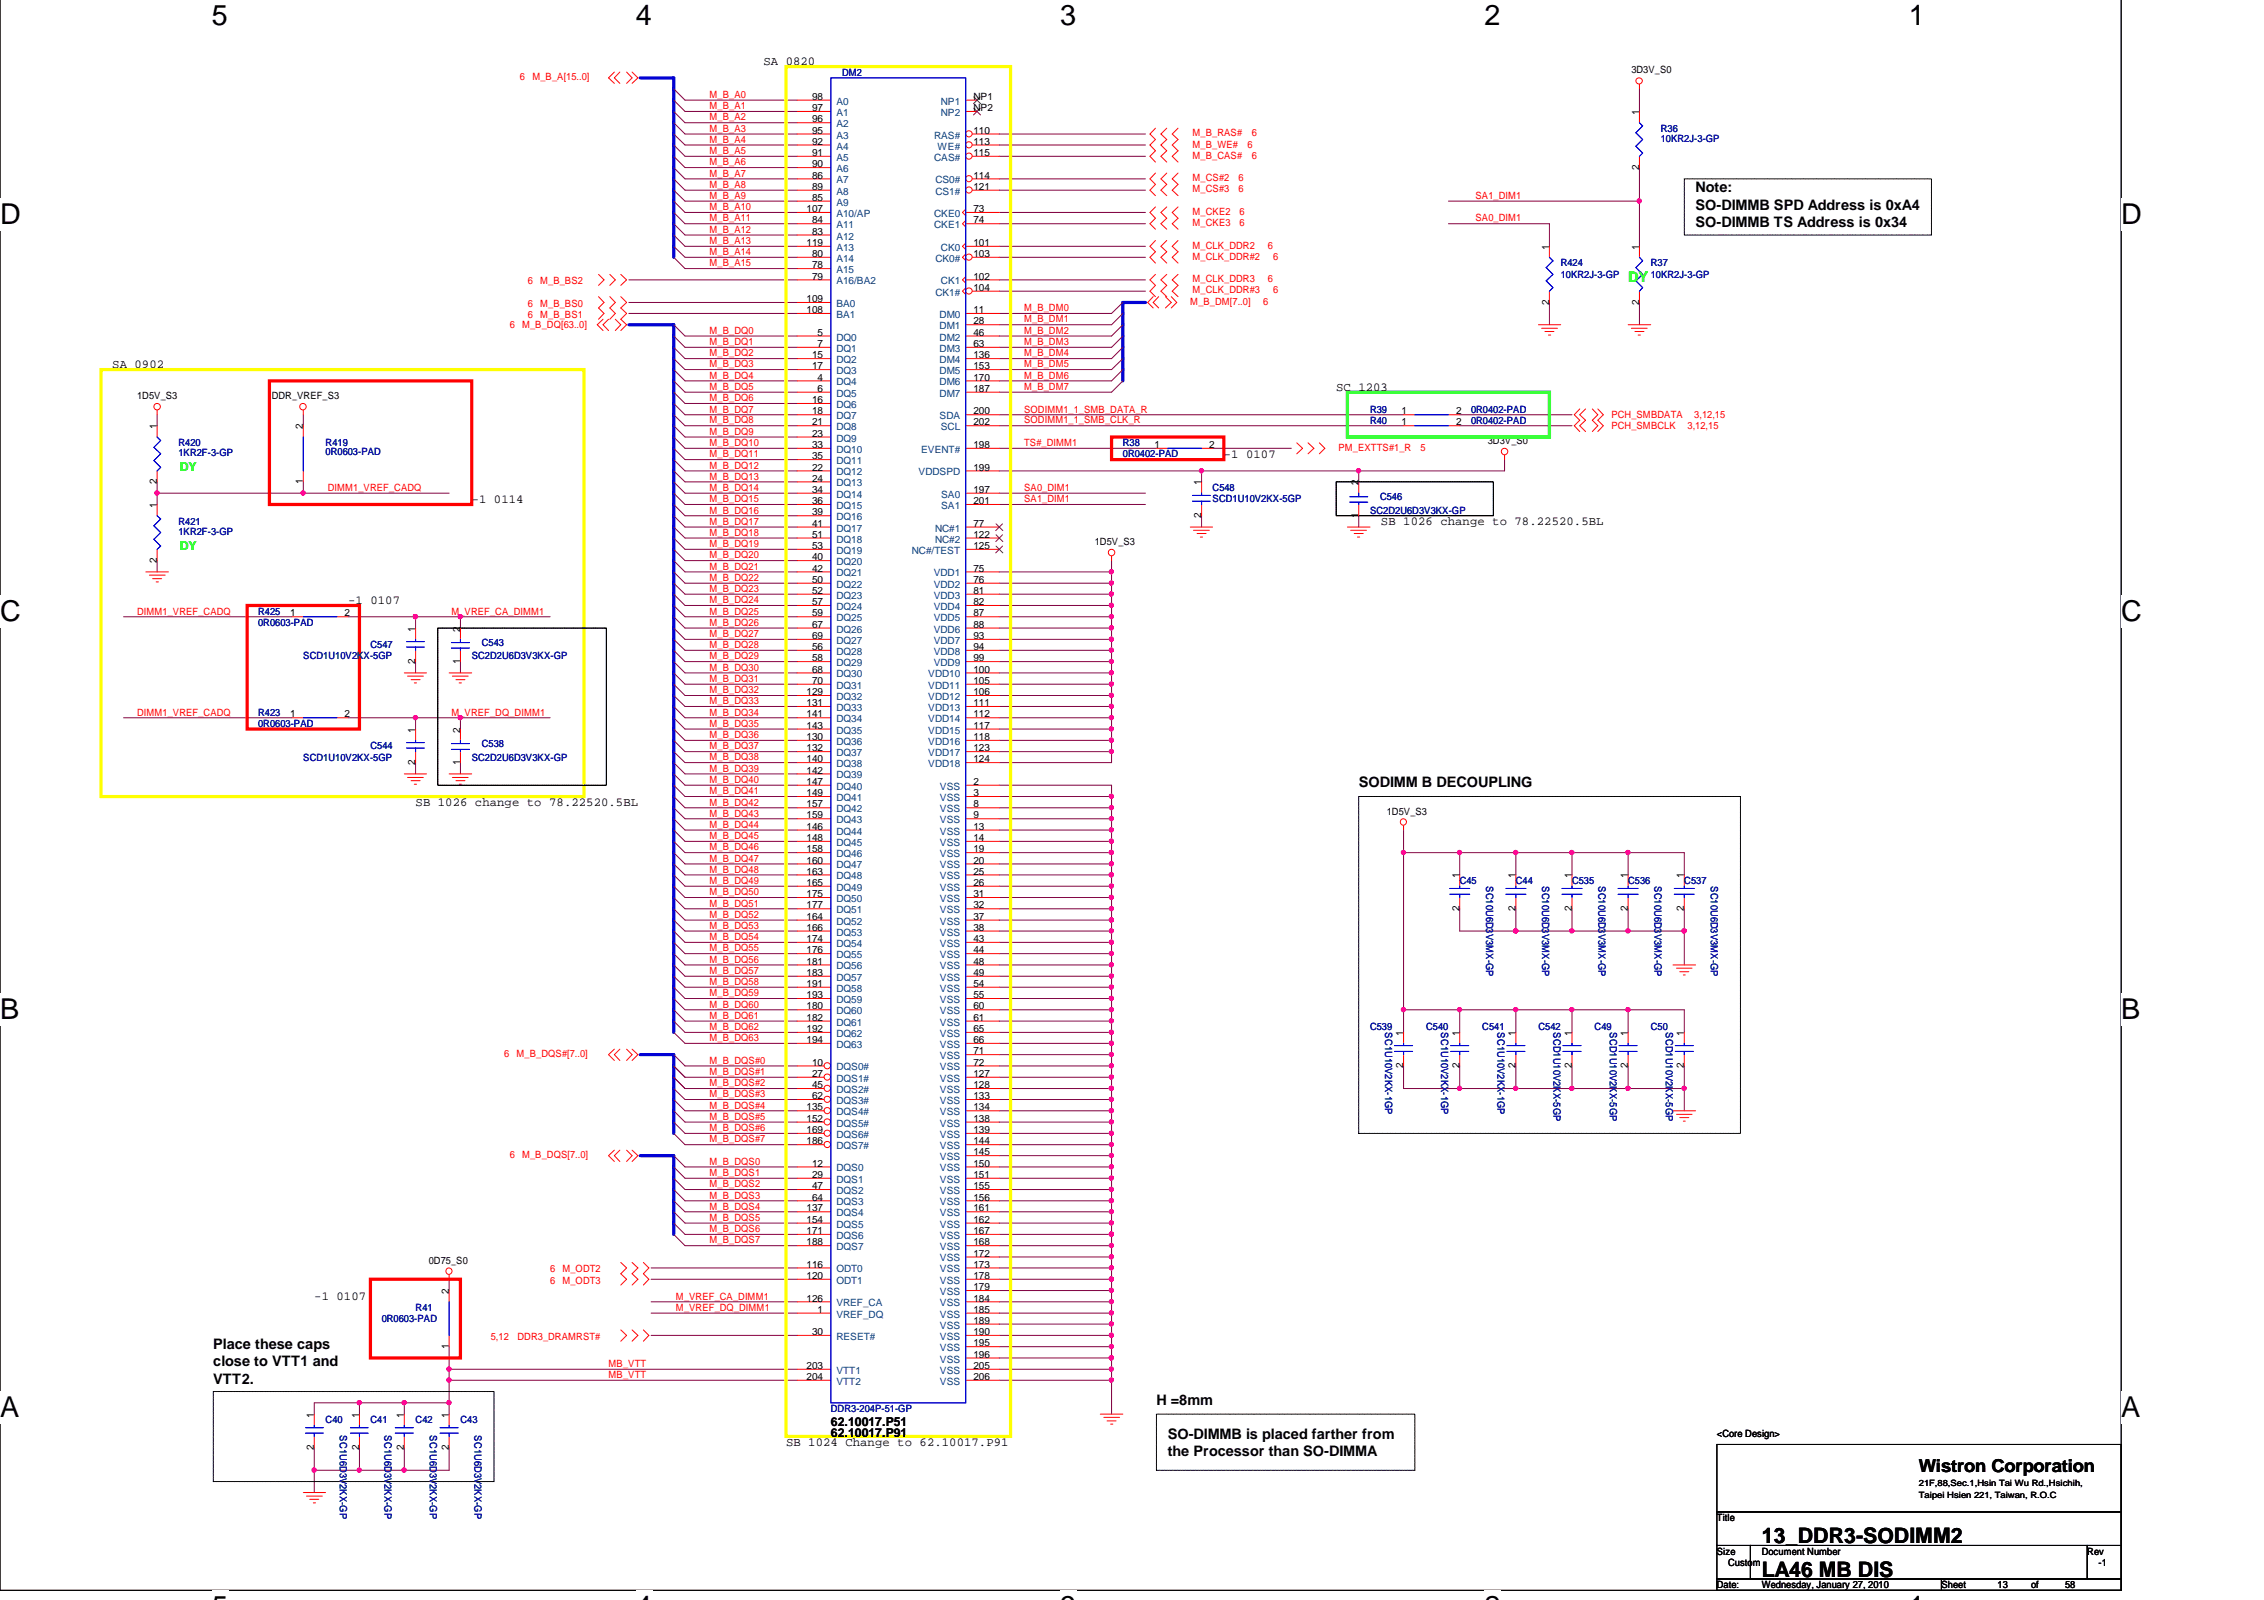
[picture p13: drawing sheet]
<svg xmlns="http://www.w3.org/2000/svg" width="297mm" height="210mm" viewBox="0 0 297 210" stroke-linecap="round" stroke-linejoin="round" font-family="sans-serif">
<defs><g id="words">
<g font-size="3.8">
<text x="27.8" y="3.3">5</text>
<text x="83.4" y="3.3">4</text>
<text x="139.1" y="3.3">3</text>
<text x="194.8" y="3.3">2</text>
<text x="250.4" y="3.3">1</text>
<text x="0" y="29.4">D</text>
<text x="278.3" y="29.4">D</text>
<text x="0" y="81.5">C</text>
<text x="278.3" y="81.5">C</text>
<text x="0" y="133.7">B</text>
<text x="278.3" y="133.7">B</text>
<text x="0" y="185.9">A</text>
<text x="278.3" y="185.9">A</text>
</g>
<g font-size="2.8">
<text x="231.1" y="202.4">13_DDR3-SODIMM2</text>
<text x="231.1" y="206.9">LA46 MB DIS</text>
</g>
<text font-size="2.3" x="251.8" y="193.1">Wistron Corporation</text>
<g font-size="1.9">
<text x="222.5" y="25.2">Note:</text>
<text x="222.5" y="27.5">SO-DIMMB SPD Address is 0xA4</text>
<text x="222.5" y="29.8">SO-DIMMB TS Address is 0x34</text>
<text x="178.3" y="103.3">SODIMM B DECOUPLING</text>
<text x="28" y="177">Place these caps</text>
<text x="28" y="179.3">close to VTT1 and</text>
<text x="28" y="181.5">VTT2.</text>
<text x="151.7" y="184.3">H =8mm</text>
<text x="153.2" y="188.8">SO-DIMMB is placed farther from</text>
<text x="153.2" y="191.1">the Processor than SO-DIMMA</text>
</g>
<text font-size="1.9" fill="#0f0" x="213.6" y="37">DY</text>
<g font-size="1.6">
<text x="100.2" y="8.5">SA 0820</text>
<text x="14.7" y="48.3">SA 0902</text>
<text x="175.3" y="51.2">SC 1203</text>
<text x="61.9" y="66">-1 0114</text>
<text x="160.6" y="60.1">-1 0107</text>
<text x="181.2" y="68.9">SB 1026 change to 78.22520.5BL</text>
<text x="45.7" y="79.2">-1 0107</text>
<text x="54.5" y="105.8">SB 1026 change to 78.22520.5BL</text>
<text x="41.2" y="170.6">-1 0107</text>
<text x="103.1" y="189.7">SB 1024 Change to 62.10017.P91</text>
<text x="109" y="187">62.10017.P51</text>
<text x="109" y="188.5">62.10017.P91</text>
</g>
<g font-size="1.6" fill="#0f0">
<text x="23.6" y="61.8">DY</text>
<text x="23.6" y="72.1">DY</text>
</g>
<g font-size="1.3" fill="#f00">
<text x="68.2" y="10.5">6</text>
<text x="69.8" y="10.5">M_B_A[15..0]</text>
<text x="93.1" y="14.3">M_B_A1</text>
<text x="93.1" y="15.8">M_B_A2</text>
<text x="93.1" y="17.3">M_B_A3</text>
<text x="93.1" y="12.8">M_B_A0</text>
<text x="156.5" y="17.9">M_B_RAS#</text>
<text x="164.3" y="17.9">6</text>
<text x="93.1" y="18.7">M_B_A4</text>
<text x="93.1" y="20.2">M_B_A5</text>
<text x="93.1" y="23.2">M_B_A7</text>
<text x="93.1" y="21.7">M_B_A6</text>
<text x="156.5" y="19.4">M_B_WE#</text>
<text x="156.5" y="23.8">M_CS#2</text>
<text x="156.5" y="20.8">M_B_CAS#</text>
<text x="162.5" y="23.8">6</text>
<text x="163.7" y="19.4">6</text>
<text x="164.3" y="20.8">6</text>
<text x="93.1" y="29.1">M_B_A11</text>
<text x="93.1" y="27.6">M_B_A10</text>
<text x="93.1" y="26.1">M_B_A9</text>
<text x="93.1" y="24.7">M_B_A8</text>
<text x="156.5" y="28.2">M_CKE2</text>
<text x="156.5" y="29.6">M_CKE3</text>
<text x="156.5" y="25.2">M_CS#3</text>
<text x="162.5" y="25.2">6</text>
<text x="162.6" y="28.2">6</text>
<text x="162.6" y="29.6">6</text>
<text x="193.6" y="26.1">SA1_DIM1</text>
<text x="193.6" y="29.1">SA0_DIM1</text>
<text x="93.1" y="30.5">M_B_A12</text>
<text x="93.1" y="34.9">M_B_A15</text>
<text x="93.1" y="33.5">M_B_A14</text>
<text x="93.1" y="32">M_B_A13</text>
<text x="156.5" y="32.6">M_CLK_DDR2</text>
<text x="156.5" y="34.1">M_CLK_DDR#2</text>
<text x="166.3" y="32.6">6</text>
<text x="167" y="34.1">6</text>
<text x="69.3" y="40.3">6</text>
<text x="69.3" y="37.3">6</text>
<text x="69.3" y="41.7">6</text>
<text x="70.9" y="40.3">M_B_BS0</text>
<text x="70.9" y="37.3">M_B_BS2</text>
<text x="70.9" y="41.7">M_B_BS1</text>
<text x="134.4" y="40.8">M_B_DM0</text>
<text x="156.2" y="40">M_B_DM[7..0]</text>
<text x="156.5" y="37">M_CLK_DDR3</text>
<text x="156.5" y="38.5">M_CLK_DDR#3</text>
<text x="165.7" y="40">6</text>
<text x="166.3" y="37">6</text>
<text x="167" y="38.5">6</text>
<text x="66.9" y="43.1">6</text>
<text x="68.5" y="43.1">M_B_DQ[63..0]</text>
<text x="93.1" y="43.8">M_B_DQ0</text>
<text x="93.1" y="45.3">M_B_DQ1</text>
<text x="93.1" y="46.8">M_B_DQ2</text>
<text x="134.4" y="46.8">M_B_DM4</text>
<text x="134.4" y="42.3">M_B_DM1</text>
<text x="134.4" y="43.8">M_B_DM2</text>
<text x="134.4" y="45.3">M_B_DM3</text>
<text x="93.1" y="48.2">M_B_DQ3</text>
<text x="93.1" y="51.2">M_B_DQ5</text>
<text x="93.1" y="49.7">M_B_DQ4</text>
<text x="93.1" y="52.6">M_B_DQ6</text>
<text x="134.4" y="48.2">M_B_DM5</text>
<text x="134.4" y="49.7">M_B_DM6</text>
<text x="134.4" y="51.2">M_B_DM7</text>
<text x="93.1" y="54.1">M_B_DQ7</text>
<text x="93.1" y="55.6">M_B_DQ8</text>
<text x="93.1" y="58.5">M_B_DQ10</text>
<text x="93.1" y="57">M_B_DQ9</text>
<text x="134.4" y="58.5">TS#_DIMM1</text>
<text x="134.4" y="55.6">SODIMM1_1_SMB_CLK_R</text>
<text x="134.4" y="54.1">SODIMM1_1_SMB_DATA_R</text>
<text x="175.6" y="59.1">PM_EXTTS#1_R</text>
<text x="186.4" y="59.1">5</text>
<text x="211.4" y="54.8">PCH_SMBDATA</text>
<text x="211.4" y="56.3">PCH_SMBCLK</text>
<text x="221.4" y="56.3">3,12,15</text>
<text x="222.3" y="54.8">3,12,15</text>
<text x="43" y="64.4">DIMM1_VREF_CADQ</text>
<text x="93.1" y="64.4">M_B_DQ14</text>
<text x="93.1" y="62.9">M_B_DQ13</text>
<text x="93.1" y="61.5">M_B_DQ12</text>
<text x="93.1" y="65.9">M_B_DQ15</text>
<text x="93.1" y="60">M_B_DQ11</text>
<text x="134.4" y="64.4">SA0_DIM1</text>
<text x="134.4" y="65.9">SA1_DIM1</text>
<text x="93.1" y="71.8">M_B_DQ19</text>
<text x="93.1" y="70.3">M_B_DQ18</text>
<text x="93.1" y="68.8">M_B_DQ17</text>
<text x="93.1" y="67.4">M_B_DQ16</text>
<text x="93.1" y="77.7">M_B_DQ23</text>
<text x="93.1" y="76.2">M_B_DQ22</text>
<text x="93.1" y="74.7">M_B_DQ21</text>
<text x="93.1" y="73.3">M_B_DQ20</text>
<text x="18" y="80.6">DIMM1_VREF_CADQ</text>
<text x="59.2" y="80.6">M_VREF_CA_DIMM1</text>
<text x="93.1" y="79.1">M_B_DQ24</text>
<text x="93.1" y="83.6">M_B_DQ27</text>
<text x="93.1" y="82.1">M_B_DQ26</text>
<text x="93.1" y="80.6">M_B_DQ25</text>
<text x="93.1" y="89.5">M_B_DQ31</text>
<text x="93.1" y="88">M_B_DQ30</text>
<text x="93.1" y="86.5">M_B_DQ29</text>
<text x="93.1" y="85">M_B_DQ28</text>
<text x="18" y="93.9">DIMM1_VREF_CADQ</text>
<text x="59.2" y="93.9">M_VREF_DQ_DIMM1</text>
<text x="93.1" y="92.4">M_B_DQ33</text>
<text x="93.1" y="90.9">M_B_DQ32</text>
<text x="93.1" y="95.3">M_B_DQ35</text>
<text x="93.1" y="93.9">M_B_DQ34</text>
<text x="93.1" y="101.2">M_B_DQ39</text>
<text x="93.1" y="99.8">M_B_DQ38</text>
<text x="93.1" y="98.3">M_B_DQ37</text>
<text x="93.1" y="96.8">M_B_DQ36</text>
<text x="93.1" y="105.7">M_B_DQ42</text>
<text x="93.1" y="104.2">M_B_DQ41</text>
<text x="93.1" y="102.7">M_B_DQ40</text>
<text x="93.1" y="107.1">M_B_DQ43</text>
<text x="93.1" y="111.6">M_B_DQ46</text>
<text x="93.1" y="110.1">M_B_DQ45</text>
<text x="93.1" y="108.6">M_B_DQ44</text>
<text x="93.1" y="113">M_B_DQ47</text>
<text x="93.1" y="118.9">M_B_DQ51</text>
<text x="93.1" y="117.4">M_B_DQ50</text>
<text x="93.1" y="116">M_B_DQ49</text>
<text x="93.1" y="114.5">M_B_DQ48</text>
<text x="93.1" y="121.8">M_B_DQ53</text>
<text x="93.1" y="120.4">M_B_DQ52</text>
<text x="93.1" y="124.8">M_B_DQ55</text>
<text x="93.1" y="123.3">M_B_DQ54</text>
<text x="93.1" y="127.8">M_B_DQ57</text>
<text x="93.1" y="126.3">M_B_DQ56</text>
<text x="93.1" y="130.7">M_B_DQ59</text>
<text x="93.1" y="129.2">M_B_DQ58</text>
<text x="93.1" y="136.6">M_B_DQ63</text>
<text x="93.1" y="135.1">M_B_DQ62</text>
<text x="93.1" y="133.7">M_B_DQ61</text>
<text x="93.1" y="132.2">M_B_DQ60</text>
<text x="66.2" y="138.7">6</text>
<text x="67.8" y="138.7">M_B_DQS#[7..0]</text>
<text x="93.1" y="139.5">M_B_DQS#0</text>
<text x="93.1" y="141">M_B_DQS#1</text>
<text x="93.1" y="142.5">M_B_DQS#2</text>
<text x="93.1" y="143.9">M_B_DQS#3</text>
<text x="93.1" y="146.9">M_B_DQS#5</text>
<text x="93.1" y="148.4">M_B_DQS#6</text>
<text x="93.1" y="149.9">M_B_DQS#7</text>
<text x="93.1" y="145.4">M_B_DQS#4</text>
<text x="66.9" y="151.9">6</text>
<text x="68.5" y="151.9">M_B_DQS[7..0]</text>
<text x="93.1" y="152.8">M_B_DQS0</text>
<text x="93.1" y="154.3">M_B_DQS1</text>
<text x="93.1" y="155.8">M_B_DQS2</text>
<text x="93.1" y="157.2">M_B_DQS3</text>
<text x="93.1" y="158.7">M_B_DQS4</text>
<text x="93.1" y="160.2">M_B_DQS5</text>
<text x="93.1" y="161.6">M_B_DQS6</text>
<text x="72.2" y="166.9">6</text>
<text x="73.8" y="166.9">M_ODT2</text>
<text x="93.1" y="163.1">M_B_DQS7</text>
<text x="72.2" y="168.4">6</text>
<text x="73.8" y="168.4">M_ODT3</text>
<text x="88.7" y="170.5">M_VREF_CA_DIMM1</text>
<text x="88.7" y="172">M_VREF_DQ_DIMM1</text>
<text x="64.4" y="175.8">5,12</text>
<text x="67.9" y="175.8">DDR3_DRAMRST#</text>
<text x="79.8" y="179.3">MB_VTT</text>
<text x="79.8" y="180.8">MB_VTT</text>
</g>
<g font-size="1.3" fill="#000080">
<text x="110.5" y="9.9">DM2</text>
<text x="217.9" y="17.3">R36</text>
<text x="217.9" y="18.6">10KR2J-3-GP</text>
<text x="204.8" y="34.9">R424</text>
<text x="216.6" y="34.9">R37</text>
<text x="204.8" y="36.4">10KR2J-3-GP</text>
<text x="216.6" y="36.4">10KR2J-3-GP</text>
<text x="23.4" y="58.5">R420</text>
<text x="23.4" y="59.9">1KR2F-3-GP</text>
<text x="42.7" y="58.5">R419</text>
<text x="42.7" y="59.7">0R0603-PAD</text>
<text x="147.3" y="58.5">R38</text>
<text x="179.7" y="55.6">R40</text>
<text x="179.7" y="54.1">R39</text>
<text x="193" y="55.6">0R0402-PAD</text>
<text x="193" y="54.1">0R0402-PAD</text>
<text x="147.3" y="60">0R0402-PAD</text>
<text x="159.1" y="64.4">C548</text>
<text x="159.1" y="65.9">SCD1U10V2KX-5GP</text>
<text x="181.1" y="65.6">C546</text>
<text x="23.4" y="68.8">R421</text>
<text x="23.4" y="70.2">1KR2F-3-GP</text>
<text x="179.7" y="67.4">SC2D2U6D3V3KX-GP</text>
<text x="33.9" y="80.6">R425</text>
<text x="33.9" y="82.1">0R0603-PAD</text>
<text x="39.8" y="86.5">SCD1U10V2KX-5GP</text>
<text x="48.6" y="85.1">C547</text>
<text x="61.9" y="86.5">SC2D2U6D3V3KX-GP</text>
<text x="63.2" y="84.8">C543</text>
<text x="33.9" y="93.9">R423</text>
<text x="33.9" y="95.3">0R0603-PAD</text>
<text x="39.8" y="99.8">SCD1U10V2KX-5GP</text>
<text x="48.6" y="98.3">C544</text>
<text x="61.9" y="99.8">SC2D2U6D3V3KX-GP</text>
<text x="63.2" y="98">C538</text>
<text x="191.5" y="116">C45</text>
<text x="195" y="116.3" transform="rotate(90 195 116.3)">SC10U6D3</text>
<text x="198.9" y="116">C44</text>
<text x="202.4" y="116.3" transform="rotate(90 202.4 116.3)">SC10U6D3</text>
<text x="206.2" y="116">C535</text>
<text x="209.7" y="116.3" transform="rotate(90 209.7 116.3)">SC10U6D3</text>
<text x="213.6" y="116">C536</text>
<text x="217.1" y="116.3" transform="rotate(90 217.1 116.3)">SC10U6D3</text>
<text x="221" y="116">C537</text>
<text x="224.5" y="116.3" transform="rotate(90 224.5 116.3)">SC10U6D3V3MX-GP</text>
<text x="195" y="122.5" transform="rotate(90 195 122.5)">V3MX-GP</text>
<text x="202.4" y="122.5" transform="rotate(90 202.4 122.5)">V3MX-GP</text>
<text x="209.7" y="122.5" transform="rotate(90 209.7 122.5)">V3MX-GP</text>
<text x="217.1" y="122.5" transform="rotate(90 217.1 122.5)">V3MX-GP</text>
<text x="179.7" y="135.1">C539</text>
<text x="181.7" y="135.4" transform="rotate(90 181.7 135.4)">SC1U10V2KX-1GP</text>
<text x="187.1" y="135.1">C540</text>
<text x="189.1" y="135.4" transform="rotate(90 189.1 135.4)">SC1U10V2KX-1GP</text>
<text x="194.5" y="135.1">C541</text>
<text x="196.5" y="135.4" transform="rotate(90 196.5 135.4)">SC1U10V2KX-1GP</text>
<text x="201.8" y="135.1">C542</text>
<text x="203.8" y="135.4" transform="rotate(90 203.8 135.4)">SCD1U10V2KX-5GP</text>
<text x="209.2" y="135.1">C49</text>
<text x="211.2" y="135.4" transform="rotate(90 211.2 135.4)">SCD1U10V2KX-5GP</text>
<text x="216.6" y="135.1">C50</text>
<text x="218.6" y="135.4" transform="rotate(90 218.6 135.4)">SCD1U10V2KX-5GP</text>
<text x="50.1" y="173.5">0R0603-PAD</text>
<text x="54.5" y="172">R41</text>
<text x="109" y="185.2">DDR3-204P-51-GP</text>
<text x="42.7" y="186.7">C40</text>
<text x="44.6" y="188.3" transform="rotate(90 44.6 188.3)">SC1U6D</text>
<text x="48.6" y="186.7">C41</text>
<text x="50.5" y="188.3" transform="rotate(90 50.5 188.3)">SC1U6D</text>
<text x="54.5" y="186.7">C42</text>
<text x="56.4" y="188.3" transform="rotate(90 56.4 188.3)">SC1U6D</text>
<text x="60.4" y="186.7">C43</text>
<text x="62.3" y="188.3" transform="rotate(90 62.3 188.3)">SC1U6D3V</text>
<text x="44.6" y="193.2" transform="rotate(90 44.6 193.2)">3V</text>
<text x="44.6" y="194.7" transform="rotate(90 44.6 194.7)">2KX-GP</text>
<text x="50.5" y="193.2" transform="rotate(90 50.5 193.2)">3V</text>
<text x="50.5" y="194.7" transform="rotate(90 50.5 194.7)">2KX-GP</text>
<text x="56.4" y="193.2" transform="rotate(90 56.4 193.2)">3V</text>
<text x="56.4" y="194.7" transform="rotate(90 56.4 194.7)">2KX-GP</text>
<text x="62.3" y="194.7" transform="rotate(90 62.3 194.7)">2KX-GP</text>
</g>
<g font-size="1.3">
<text x="214" y="9.6">3D3V_S0</text>
<text x="106.6" y="13.1">98</text>
<text x="106.6" y="14.6">97</text>
<text x="106.6" y="16.1">96</text>
<text x="106.6" y="17.5">95</text>
<text x="127.7" y="13.1">NP1</text>
<text x="127.7" y="14.6">NP2</text>
<text x="127.7" y="17.5">110</text>
<text x="215.1" y="15.1" transform="rotate(-90 215.1 15.1)">1</text>
<text x="106.6" y="19">92</text>
<text x="106.6" y="20.5">91</text>
<text x="106.6" y="21.9">90</text>
<text x="106.6" y="23.4">86</text>
<text x="127.7" y="19">113</text>
<text x="127.7" y="20.5">115</text>
<text x="127.7" y="23.4">114</text>
<text x="215.1" y="22.3" transform="rotate(-90 215.1 22.3)">2</text>
<text x="105.8" y="27.8">107</text>
<text x="106.6" y="24.9">89</text>
<text x="106.6" y="26.3">85</text>
<text x="106.6" y="29.3">84</text>
<text x="127.7" y="24.9">121</text>
<text x="127.7" y="27.8">73</text>
<text x="127.7" y="29.3">74</text>
<text x="105.8" y="32.3">119</text>
<text x="106.6" y="30.8">83</text>
<text x="106.6" y="33.7">80</text>
<text x="106.6" y="35.2">78</text>
<text x="127.7" y="32.3">101</text>
<text x="127.7" y="33.7">103</text>
<text x="203.2" y="32.7" transform="rotate(-90 203.2 32.7)">1</text>
<text x="215.1" y="32.7" transform="rotate(-90 215.1 32.7)">1</text>
<text x="105.8" y="39.6">109</text>
<text x="105.8" y="41.1">108</text>
<text x="106.6" y="36.7">79</text>
<text x="127.7" y="36.7">102</text>
<text x="127.7" y="38.2">104</text>
<text x="127.7" y="41.1">11</text>
<text x="203.2" y="40" transform="rotate(-90 203.2 40)">2</text>
<text x="215.1" y="40" transform="rotate(-90 215.1 40)">2</text>
<text x="106.6" y="47">15</text>
<text x="107.3" y="44">5</text>
<text x="107.3" y="45.5">7</text>
<text x="127.7" y="42.6">28</text>
<text x="127.7" y="44">46</text>
<text x="127.7" y="45.5">63</text>
<text x="127.7" y="47">136</text>
<text x="18" y="52.3">1D5V_S3</text>
<text x="35.6" y="52.3">DDR_VREF_S3</text>
<text x="106.6" y="48.4">17</text>
<text x="106.6" y="52.9">16</text>
<text x="107.3" y="49.9">4</text>
<text x="107.3" y="51.4">6</text>
<text x="127.7" y="48.4">153</text>
<text x="127.7" y="49.9">170</text>
<text x="127.7" y="51.4">187</text>
<text x="20.6" y="56.3" transform="rotate(-90 20.6 56.3)">1</text>
<text x="39.8" y="56.3" transform="rotate(-90 39.8 56.3)">2</text>
<text x="106.6" y="54.4">18</text>
<text x="106.6" y="55.8">21</text>
<text x="106.6" y="57.3">23</text>
<text x="106.6" y="58.8">33</text>
<text x="127.7" y="54.4">200</text>
<text x="127.7" y="55.8">202</text>
<text x="127.7" y="58.8">198</text>
<text x="151.5" y="58.8">1</text>
<text x="158.7" y="58.8">2</text>
<text x="183.9" y="55.8">1</text>
<text x="183.9" y="54.4">1</text>
<text x="191.1" y="55.8">2</text>
<text x="191.1" y="54.4">2</text>
<text x="195.2" y="58.2">3D3V_S0</text>
<text x="20.6" y="63.6" transform="rotate(-90 20.6 63.6)">2</text>
<text x="39.8" y="63.6" transform="rotate(-90 39.8 63.6)">1</text>
<text x="106.6" y="60.3">35</text>
<text x="106.6" y="61.7">22</text>
<text x="106.6" y="63.2">24</text>
<text x="106.6" y="64.7">34</text>
<text x="127.7" y="61.7">199</text>
<text x="127.7" y="64.7">197</text>
<text x="157.6" y="63.7" transform="rotate(-90 157.6 63.7)">1</text>
<text x="178.2" y="63.7" transform="rotate(-90 178.2 63.7)">2</text>
<text x="20.6" y="66.6" transform="rotate(-90 20.6 66.6)">1</text>
<text x="106.6" y="66.1">36</text>
<text x="106.6" y="67.6">39</text>
<text x="106.6" y="69.1">41</text>
<text x="106.6" y="70.5">51</text>
<text x="127.7" y="66.1">201</text>
<text x="127.7" y="69.1">77</text>
<text x="127.7" y="70.5">122</text>
<text x="143.6" y="71.5">1D5V_S3</text>
<text x="157.6" y="68" transform="rotate(-90 157.6 68)">2</text>
<text x="178.2" y="68" transform="rotate(-90 178.2 68)">1</text>
<text x="20.6" y="73.8" transform="rotate(-90 20.6 73.8)">2</text>
<text x="106.6" y="72">53</text>
<text x="106.6" y="73.5">40</text>
<text x="106.6" y="75">42</text>
<text x="106.6" y="76.5">50</text>
<text x="106.6" y="77.9">52</text>
<text x="127.7" y="72">125</text>
<text x="127.7" y="77.9">81</text>
<text x="127.7" y="75">75</text>
<text x="127.7" y="76.5">76</text>
<text x="38.1" y="80.9">1</text>
<text x="45.2" y="80.9">2</text>
<text x="54.5" y="82.9" transform="rotate(-90 54.5 82.9)">1</text>
<text x="60.4" y="82.9" transform="rotate(-90 60.4 82.9)">2</text>
<text x="106.6" y="79.4">57</text>
<text x="106.6" y="80.9">59</text>
<text x="106.6" y="82.4">67</text>
<text x="106.6" y="83.8">69</text>
<text x="127.7" y="79.4">82</text>
<text x="127.7" y="80.9">87</text>
<text x="127.7" y="82.4">88</text>
<text x="127.7" y="83.8">93</text>
<text x="54.5" y="87.1" transform="rotate(-90 54.5 87.1)">2</text>
<text x="60.4" y="87.1" transform="rotate(-90 60.4 87.1)">1</text>
<text x="106.6" y="85.3">56</text>
<text x="106.6" y="86.8">58</text>
<text x="106.6" y="88.2">68</text>
<text x="106.6" y="89.7">70</text>
<text x="127.7" y="88.2">100</text>
<text x="127.7" y="89.7">105</text>
<text x="127.7" y="85.3">94</text>
<text x="127.7" y="86.8">99</text>
<text x="38.1" y="94.1">1</text>
<text x="45.2" y="94.1">2</text>
<text x="105.8" y="91.2">129</text>
<text x="105.8" y="92.6">131</text>
<text x="105.8" y="94.1">141</text>
<text x="105.8" y="95.6">143</text>
<text x="127.7" y="92.6">111</text>
<text x="127.7" y="94.1">112</text>
<text x="127.7" y="95.6">117</text>
<text x="127.7" y="91.2">106</text>
<text x="54.5" y="100.4" transform="rotate(-90 54.5 100.4)">2</text>
<text x="54.5" y="96.1" transform="rotate(-90 54.5 96.1)">1</text>
<text x="60.4" y="100.4" transform="rotate(-90 60.4 100.4)">1</text>
<text x="60.4" y="96.1" transform="rotate(-90 60.4 96.1)">2</text>
<text x="105.8" y="97.1">130</text>
<text x="105.8" y="98.6">132</text>
<text x="105.8" y="100">140</text>
<text x="105.8" y="101.5">142</text>
<text x="127.7" y="100">124</text>
<text x="127.7" y="97.1">118</text>
<text x="127.7" y="98.6">123</text>
<text x="105.8" y="103">147</text>
<text x="105.8" y="104.5">149</text>
<text x="105.8" y="105.9">157</text>
<text x="105.8" y="107.4">159</text>
<text x="127.7" y="103">2</text>
<text x="127.7" y="104.5">3</text>
<text x="127.7" y="105.9">8</text>
<text x="127.7" y="107.4">9</text>
<text x="181.9" y="106.9">1D5V_S3</text>
<text x="105.8" y="108.9">146</text>
<text x="105.8" y="110.3">148</text>
<text x="105.8" y="111.8">158</text>
<text x="105.8" y="113.3">160</text>
<text x="127.7" y="108.9">13</text>
<text x="127.7" y="110.3">14</text>
<text x="127.7" y="111.8">19</text>
<text x="127.7" y="113.3">20</text>
<text x="105.8" y="114.7">163</text>
<text x="105.8" y="116.2">165</text>
<text x="105.8" y="117.7">175</text>
<text x="105.8" y="119.2">177</text>
<text x="127.7" y="114.7">25</text>
<text x="127.7" y="116.2">26</text>
<text x="127.7" y="117.7">31</text>
<text x="127.7" y="119.2">32</text>
<text x="191.5" y="119.5" transform="rotate(-90 191.5 119.5)">2</text>
<text x="191.5" y="115.2" transform="rotate(-90 191.5 115.2)">1</text>
<text x="198.8" y="119.5" transform="rotate(-90 198.8 119.5)">2</text>
<text x="198.8" y="115.2" transform="rotate(-90 198.8 115.2)">1</text>
<text x="206.2" y="119.5" transform="rotate(-90 206.2 119.5)">2</text>
<text x="206.2" y="115.2" transform="rotate(-90 206.2 115.2)">1</text>
<text x="213.6" y="119.5" transform="rotate(-90 213.6 119.5)">2</text>
<text x="213.6" y="115.2" transform="rotate(-90 213.6 115.2)">1</text>
<text x="220.9" y="119.5" transform="rotate(-90 220.9 119.5)">2</text>
<text x="220.9" y="115.2" transform="rotate(-90 220.9 115.2)">1</text>
<text x="105.8" y="120.7">164</text>
<text x="105.8" y="122.1">166</text>
<text x="105.8" y="123.6">174</text>
<text x="105.8" y="125.1">176</text>
<text x="127.7" y="120.7">37</text>
<text x="127.7" y="122.1">38</text>
<text x="127.7" y="123.6">43</text>
<text x="127.7" y="125.1">44</text>
<text x="105.8" y="126.5">181</text>
<text x="105.8" y="128">183</text>
<text x="105.8" y="129.5">191</text>
<text x="105.8" y="131">193</text>
<text x="127.7" y="126.5">48</text>
<text x="127.7" y="128">49</text>
<text x="127.7" y="129.5">54</text>
<text x="127.7" y="131">55</text>
<text x="105.8" y="132.4">180</text>
<text x="105.8" y="133.9">182</text>
<text x="105.8" y="135.4">192</text>
<text x="105.8" y="136.8">194</text>
<text x="127.7" y="132.4">60</text>
<text x="127.7" y="133.9">61</text>
<text x="127.7" y="135.4">65</text>
<text x="127.7" y="136.8">66</text>
<text x="184.1" y="135.9" transform="rotate(-90 184.1 135.9)">1</text>
<text x="191.5" y="135.9" transform="rotate(-90 191.5 135.9)">1</text>
<text x="198.8" y="135.9" transform="rotate(-90 198.8 135.9)">1</text>
<text x="206.2" y="135.9" transform="rotate(-90 206.2 135.9)">1</text>
<text x="213.6" y="135.9" transform="rotate(-90 213.6 135.9)">1</text>
<text x="220.9" y="135.9" transform="rotate(-90 220.9 135.9)">1</text>
<text x="106.6" y="139.8">10</text>
<text x="106.6" y="141.3">27</text>
<text x="106.6" y="142.8">45</text>
<text x="127.7" y="138.3">71</text>
<text x="127.7" y="139.8">72</text>
<text x="127.7" y="141.3">127</text>
<text x="127.7" y="142.8">128</text>
<text x="184.1" y="140.1" transform="rotate(-90 184.1 140.1)">2</text>
<text x="191.5" y="140.1" transform="rotate(-90 191.5 140.1)">2</text>
<text x="198.8" y="140.1" transform="rotate(-90 198.8 140.1)">2</text>
<text x="206.2" y="140.1" transform="rotate(-90 206.2 140.1)">2</text>
<text x="213.6" y="140.1" transform="rotate(-90 213.6 140.1)">2</text>
<text x="220.9" y="140.1" transform="rotate(-90 220.9 140.1)">2</text>
<text x="105.8" y="145.7">135</text>
<text x="105.8" y="147.2">152</text>
<text x="105.8" y="148.6">169</text>
<text x="106.6" y="144.2">62</text>
<text x="127.7" y="145.7">134</text>
<text x="127.7" y="144.2">133</text>
<text x="127.7" y="147.2">138</text>
<text x="127.7" y="148.6">139</text>
<text x="105.8" y="150.1">186</text>
<text x="106.6" y="153">12</text>
<text x="106.6" y="154.5">29</text>
<text x="127.7" y="150.1">144</text>
<text x="127.7" y="151.6">145</text>
<text x="127.7" y="154.5">151</text>
<text x="127.7" y="153">150</text>
<text x="105.8" y="158.9">137</text>
<text x="105.8" y="160.4">154</text>
<text x="105.8" y="161.9">171</text>
<text x="106.6" y="156">47</text>
<text x="106.6" y="157.5">64</text>
<text x="127.7" y="156">155</text>
<text x="127.7" y="157.5">156</text>
<text x="127.7" y="158.9">161</text>
<text x="127.7" y="160.4">162</text>
<text x="127.7" y="161.9">167</text>
<text x="56.3" y="165.8">0D75_S0</text>
<text x="105.8" y="163.4">188</text>
<text x="105.8" y="166.3">116</text>
<text x="105.8" y="167.8">120</text>
<text x="127.7" y="163.4">168</text>
<text x="127.7" y="166.3">173</text>
<text x="127.7" y="164.9">172</text>
<text x="127.7" y="167.8">178</text>
<text x="58.9" y="169.8" transform="rotate(-90 58.9 169.8)">2</text>
<text x="105.8" y="170.7">126</text>
<text x="107.3" y="172.2">1</text>
<text x="127.7" y="169.3">179</text>
<text x="127.7" y="172.2">185</text>
<text x="127.7" y="170.7">184</text>
<text x="127.7" y="173.7">189</text>
<text x="58.9" y="177" transform="rotate(-90 58.9 177)">1</text>
<text x="105.8" y="179.6">203</text>
<text x="106.6" y="175.1">30</text>
<text x="127.7" y="175.1">190</text>
<text x="127.7" y="176.6">195</text>
<text x="127.7" y="178.1">196</text>
<text x="127.7" y="179.6">205</text>
<text x="41.2" y="186" transform="rotate(-90 41.2 186)">1</text>
<text x="47.1" y="186" transform="rotate(-90 47.1 186)">1</text>
<text x="53" y="186" transform="rotate(-90 53 186)">1</text>
<text x="58.9" y="186" transform="rotate(-90 58.9 186)">1</text>
<text x="105.8" y="181">204</text>
<text x="127.7" y="181">206</text>
<text x="41.2" y="190.2" transform="rotate(-90 41.2 190.2)">2</text>
<text x="47.1" y="190.2" transform="rotate(-90 47.1 190.2)">2</text>
<text x="53" y="190.2" transform="rotate(-90 53 190.2)">2</text>
<text x="58.9" y="190.2" transform="rotate(-90 58.9 190.2)">2</text>
<text x="225.3" y="188.5">&lt;Core Design&gt;</text>
<text x="225.3" y="199.5">Title</text>
<text x="225.3" y="203.9">Size</text>
<text x="231.1" y="203.9">Document Number</text>
<text x="273.9" y="203.9">Rev</text>
<text x="225.3" y="208.3">Date:</text>
<text x="226.7" y="205.4">Custom</text>
<text x="231.1" y="208.3">Wednesday, January 27, 2010</text>
<text x="254.7" y="208.3">Sheet</text>
<text x="262.1" y="208.3">13</text>
<text x="266.5" y="208.3">of</text>
<text x="270.9" y="208.3">58</text>
<text x="275.3" y="205.4">-1</text>
</g>
<g font-size="1.3" fill="#004080">
<text x="109.7" y="13.7">A0</text>
<text x="109.7" y="15.2">A1</text>
<text x="109.7" y="16.7">A2</text>
<text x="123.4" y="13.7">NP1</text>
<text x="123.4" y="15.2">NP2</text>
<text x="109.7" y="18.2">A3</text>
<text x="109.7" y="19.6">A4</text>
<text x="109.7" y="21.1">A5</text>
<text x="109.7" y="22.6">A6</text>
<text x="122.6" y="18.2">RAS#</text>
<text x="122.6" y="21.1">CAS#</text>
<text x="123" y="19.6">WE#</text>
<text x="109.7" y="24.1">A7</text>
<text x="109.7" y="25.5">A8</text>
<text x="109.7" y="27">A9</text>
<text x="109.7" y="28.5">A10/AP</text>
<text x="109.7" y="29.9">A11</text>
<text x="122.6" y="28.5">CKE0</text>
<text x="122.6" y="29.9">CKE1</text>
<text x="122.7" y="24.1">CS0#</text>
<text x="122.7" y="25.5">CS1#</text>
<text x="109.7" y="31.4">A12</text>
<text x="109.7" y="32.9">A13</text>
<text x="109.7" y="34.3">A14</text>
<text x="109.7" y="35.8">A15</text>
<text x="122.7" y="34.3">CK0#</text>
<text x="123.4" y="32.9">CK0</text>
<text x="109.7" y="37.3">A16/BA2</text>
<text x="109.7" y="40.3">BA0</text>
<text x="109.7" y="41.7">BA1</text>
<text x="122.7" y="38.8">CK1#</text>
<text x="123.3" y="41.7">DM0</text>
<text x="123.4" y="37.3">CK1</text>
<text x="109.7" y="44.7">DQ0</text>
<text x="109.7" y="46.2">DQ1</text>
<text x="109.7" y="47.6">DQ2</text>
<text x="123.3" y="43.2">DM1</text>
<text x="123.3" y="44.7">DM2</text>
<text x="123.3" y="46.2">DM3</text>
<text x="123.3" y="47.6">DM4</text>
<text x="109.7" y="49.1">DQ3</text>
<text x="109.7" y="50.6">DQ4</text>
<text x="109.7" y="52">DQ5</text>
<text x="109.7" y="53.5">DQ6</text>
<text x="123.3" y="49.1">DM5</text>
<text x="123.3" y="50.6">DM6</text>
<text x="123.3" y="52">DM7</text>
<text x="109.7" y="55">DQ7</text>
<text x="109.7" y="56.4">DQ8</text>
<text x="109.7" y="57.9">DQ9</text>
<text x="109.7" y="59.4">DQ10</text>
<text x="120.9" y="59.4">EVENT#</text>
<text x="123.3" y="55">SDA</text>
<text x="123.4" y="56.4">SCL</text>
<text x="109.7" y="60.9">DQ11</text>
<text x="109.7" y="62.4">DQ12</text>
<text x="109.7" y="63.8">DQ13</text>
<text x="109.7" y="65.3">DQ14</text>
<text x="120.5" y="62.4">VDDSPD</text>
<text x="123.5" y="65.3">SA0</text>
<text x="109.7" y="66.8">DQ15</text>
<text x="109.7" y="68.3">DQ16</text>
<text x="109.7" y="69.7">DQ17</text>
<text x="109.7" y="71.2">DQ18</text>
<text x="122.7" y="69.7">NC#1</text>
<text x="122.7" y="71.2">NC#2</text>
<text x="123.5" y="66.8">SA1</text>
<text x="109.7" y="72.7">DQ19</text>
<text x="109.7" y="74.1">DQ20</text>
<text x="109.7" y="75.6">DQ21</text>
<text x="109.7" y="77.1">DQ22</text>
<text x="119.6" y="72.7">NC#/TEST</text>
<text x="122.5" y="75.6">VDD1</text>
<text x="122.5" y="77.1">VDD2</text>
<text x="109.7" y="78.5">DQ23</text>
<text x="109.7" y="80">DQ24</text>
<text x="109.7" y="81.5">DQ25</text>
<text x="109.7" y="83">DQ26</text>
<text x="122.5" y="78.5">VDD3</text>
<text x="122.5" y="80">VDD4</text>
<text x="122.5" y="81.5">VDD5</text>
<text x="122.5" y="83">VDD6</text>
<text x="109.7" y="84.5">DQ27</text>
<text x="109.7" y="85.9">DQ28</text>
<text x="109.7" y="87.4">DQ29</text>
<text x="109.7" y="88.9">DQ30</text>
<text x="121.8" y="88.9">VDD10</text>
<text x="122.5" y="84.5">VDD7</text>
<text x="122.5" y="85.9">VDD8</text>
<text x="122.5" y="87.4">VDD9</text>
<text x="109.7" y="90.4">DQ31</text>
<text x="109.7" y="91.8">DQ32</text>
<text x="109.7" y="93.3">DQ33</text>
<text x="109.7" y="94.8">DQ34</text>
<text x="121.8" y="93.3">VDD13</text>
<text x="121.8" y="94.8">VDD14</text>
<text x="121.8" y="90.4">VDD11</text>
<text x="121.8" y="91.8">VDD12</text>
<text x="109.7" y="96.2">DQ35</text>
<text x="109.7" y="97.7">DQ36</text>
<text x="109.7" y="99.2">DQ37</text>
<text x="109.7" y="100.6">DQ38</text>
<text x="121.8" y="100.6">VDD18</text>
<text x="121.8" y="96.2">VDD15</text>
<text x="121.8" y="97.7">VDD16</text>
<text x="121.8" y="99.2">VDD17</text>
<text x="109.7" y="102.1">DQ39</text>
<text x="109.7" y="103.6">DQ40</text>
<text x="109.7" y="105.1">DQ41</text>
<text x="109.7" y="106.6">DQ42</text>
<text x="123.3" y="103.6">VSS</text>
<text x="123.3" y="105.1">VSS</text>
<text x="123.3" y="106.6">VSS</text>
<text x="109.7" y="108">DQ43</text>
<text x="109.7" y="109.5">DQ44</text>
<text x="109.7" y="111">DQ45</text>
<text x="109.7" y="112.5">DQ46</text>
<text x="109.7" y="113.9">DQ47</text>
<text x="123.3" y="108">VSS</text>
<text x="123.3" y="109.5">VSS</text>
<text x="123.3" y="111">VSS</text>
<text x="123.3" y="112.5">VSS</text>
<text x="123.3" y="113.9">VSS</text>
<text x="109.7" y="115.4">DQ48</text>
<text x="109.7" y="116.9">DQ49</text>
<text x="109.7" y="118.3">DQ50</text>
<text x="109.7" y="119.8">DQ51</text>
<text x="123.3" y="115.4">VSS</text>
<text x="123.3" y="116.9">VSS</text>
<text x="123.3" y="118.3">VSS</text>
<text x="123.3" y="119.8">VSS</text>
<text x="109.7" y="121.3">DQ52</text>
<text x="109.7" y="122.7">DQ53</text>
<text x="109.7" y="124.2">DQ54</text>
<text x="109.7" y="125.7">DQ55</text>
<text x="123.3" y="121.3">VSS</text>
<text x="123.3" y="122.7">VSS</text>
<text x="123.3" y="124.2">VSS</text>
<text x="123.3" y="125.7">VSS</text>
<text x="109.7" y="127.2">DQ56</text>
<text x="109.7" y="128.7">DQ57</text>
<text x="109.7" y="130.1">DQ58</text>
<text x="109.7" y="131.6">DQ59</text>
<text x="123.3" y="127.2">VSS</text>
<text x="123.3" y="128.7">VSS</text>
<text x="123.3" y="130.1">VSS</text>
<text x="123.3" y="131.6">VSS</text>
<text x="109.7" y="133.1">DQ60</text>
<text x="109.7" y="134.5">DQ61</text>
<text x="109.7" y="136">DQ62</text>
<text x="109.7" y="137.5">DQ63</text>
<text x="123.3" y="133.1">VSS</text>
<text x="123.3" y="134.5">VSS</text>
<text x="123.3" y="136">VSS</text>
<text x="123.3" y="137.5">VSS</text>
<text x="109.7" y="140.4">DQS0#</text>
<text x="109.7" y="141.9">DQS1#</text>
<text x="109.7" y="143.4">DQS2#</text>
<text x="123.3" y="139">VSS</text>
<text x="123.3" y="140.4">VSS</text>
<text x="123.3" y="141.9">VSS</text>
<text x="123.3" y="143.4">VSS</text>
<text x="109.7" y="144.8">DQS3#</text>
<text x="109.7" y="146.3">DQS4#</text>
<text x="109.7" y="147.8">DQS5#</text>
<text x="109.7" y="149.3">DQS6#</text>
<text x="123.3" y="146.3">VSS</text>
<text x="123.3" y="144.8">VSS</text>
<text x="123.3" y="147.8">VSS</text>
<text x="123.3" y="149.3">VSS</text>
<text x="109.7" y="150.8">DQS7#</text>
<text x="109.7" y="153.7">DQS0</text>
<text x="109.7" y="155.2">DQS1</text>
<text x="123.3" y="150.8">VSS</text>
<text x="123.3" y="152.2">VSS</text>
<text x="123.3" y="155.2">VSS</text>
<text x="123.3" y="153.7">VSS</text>
<text x="109.7" y="156.6">DQS2</text>
<text x="109.7" y="158.1">DQS3</text>
<text x="109.7" y="159.6">DQS4</text>
<text x="109.7" y="161.1">DQS5</text>
<text x="123.3" y="156.6">VSS</text>
<text x="123.3" y="158.1">VSS</text>
<text x="123.3" y="159.6">VSS</text>
<text x="123.3" y="161.1">VSS</text>
<text x="109.7" y="162.5">DQS6</text>
<text x="109.7" y="164">DQS7</text>
<text x="109.7" y="166.9">ODT0</text>
<text x="123.3" y="162.5">VSS</text>
<text x="123.3" y="164">VSS</text>
<text x="123.3" y="166.9">VSS</text>
<text x="123.3" y="165.5">VSS</text>
<text x="109.7" y="168.4">ODT1</text>
<text x="109.7" y="172.9">VREF_DQ</text>
<text x="109.7" y="171.4">VREF_CA</text>
<text x="123.3" y="169.9">VSS</text>
<text x="123.3" y="168.4">VSS</text>
<text x="123.3" y="172.9">VSS</text>
<text x="123.3" y="171.4">VSS</text>
<text x="109.7" y="175.8">RESET#</text>
<text x="123.3" y="174.3">VSS</text>
<text x="123.3" y="175.8">VSS</text>
<text x="123.3" y="177.3">VSS</text>
<text x="123.3" y="178.7">VSS</text>
<text x="109.7" y="180.2">VTT1</text>
<text x="109.7" y="181.7">VTT2</text>
<text x="123.3" y="180.2">VSS</text>
<text x="123.3" y="181.7">VSS</text>
</g>
<g font-size="1.1">
<text x="251.8" y="195">21F,88,Sec.1,Hsin Tai Wu Rd.,Hsichih,</text>
<text x="251.8" y="196.5">Taipei Hsien 221, Taiwan, R.O.C</text>
</g>
</g></defs>
<path d="M0 -.1v208.7h278.3v-208.7" fill="none" stroke="#000" stroke-width=".13"/>
<g fill="#fff">
<path d="M27.8 -.1h2.1v4.2h-2.1z"/>
<path d="M27.8 208.6h2.1v1.3h-2.1z"/>
<path d="M83.4 -.1h2.2v4.2h-2.2z"/>
<path d="M83.4 208.6h2.2v1.3h-2.2z"/>
<path d="M139.1 -.1h2.1v4.2h-2.1z"/>
<path d="M139.1 208.6h2.1v1.3h-2.1z"/>
<path d="M194.8 -.1h2.1v4.2h-2.1z"/>
<path d="M194.8 208.6h2.1v1.3h-2.1z"/>
<path d="M250.4 -.1h2.2v4.2h-2.2z"/>
<path d="M250.4 208.6h2.2v1.3h-2.2z"/>
<path d="M0 26h2.8v4.2h-2.8z"/>
<path d="M278.3 26h2.8v4.2h-2.8z"/>
<path d="M0 78.1h2.8v4.3h-2.8z"/>
<path d="M278.3 78.1h2.8v4.3h-2.8z"/>
<path d="M0 130.3h2.5v4.2h-2.5z"/>
<path d="M278.3 130.3h2.5v4.2h-2.5z"/>
<path d="M0 182.5h2.5v4.2h-2.5z"/>
<path d="M278.3 182.5h2.5v4.2h-2.5z"/>
</g>
<g fill="none" stroke="#800040" stroke-width=".13">
<path d="M88.4 13.1l1.5 1.5h14.7M88.4 14.6l1.5 1.5h14.7M88.4 16.1l1.5 1.5h14.7M88.4 17.6l1.5 1.4h14.7M88.4 19l1.5 1.5h14.7M88.4 11.7l1.5 1.4h14.7M131.1 17.6h19.2M131.1 19h19.2M215.1 11.7v2.9M82.5 36.7h22.1M82.5 39.7h22.1M88.4 24.9l1.5 1.5h14.7"/>
<path d="M88.4 26.4l1.5 1.5h14.7M88.4 27.9l1.5 1.5h14.7M88.4 22l1.5 1.5h14.7M88.4 30.8l1.5 1.5h14.7M88.4 20.5l1.5 1.5h14.7M88.4 23.5l1.5 1.4h14.7M88.4 29.4l1.5 1.4h14.7M88.4 33.8l1.5 1.4h14.7M88.4 32.3l1.5 1.5h14.7M131.1 27.9h19.2M131.1 29.4h19.2M131.1 36.7h19.2"/>
<path d="M131.1 20.5h19.2M131.1 23.5h19.2M131.1 32.3h19.2M131.1 24.9h19.2M131.1 33.8h19.2M131.1 38.2h19.2M147.3 39.7l-1.5 1.4h-14.7M190 26.4h25.1M190 29.4h13.3v2.9M203.3 39.7v2.9M215.1 22v10.3M215.1 39.7v2.9"/>
<path d="M20.6 54.4v1.5M39.8 54.4v1.5M82.5 41.1h22.1M88.4 45.6l1.5 1.4h14.7M88.4 42.6l1.5 1.5h14.7M88.4 47l1.5 1.5h14.7M88.4 44.1l1.5 1.5h14.7M88.4 48.5l1.5 1.5h14.7M88.4 50l1.5 1.4h14.7M88.4 52.9l1.5 1.5h14.7M88.4 51.4l1.5 1.5h14.7M88.4 54.4l1.5 1.5h14.7"/>
<path d="M88.4 58.8l1.5 1.5h14.7M88.4 57.3l1.5 1.5h14.7M88.4 55.9l1.5 1.4h14.7M131.1 54.4h53M131.1 55.9h53M131.1 58.8h20.6M147.3 45.6l-1.5 1.4h-14.7M147.3 42.6l-1.5 1.5h-14.7M147.3 47l-1.5 1.5h-14.7M147.3 44.1l-1.5 1.5h-14.7M147.3 48.5l-1.5 1.5h-14.7M147.3 41.1l-1.5 1.5h-14.7"/>
<path d="M147.3 50l-1.5 1.4h-14.7M159.1 58.8h10.3M191.5 54.4h14.7M191.5 55.9h14.7M20.6 64.7h38.3M20.6 63.2v3M20.6 73.5v1.5M39.8 63.2v1.5M88.4 63.2l1.5 1.5h14.7M88.4 61.8l1.5 1.4h14.7M88.4 60.3l1.5 1.5h14.7M88.4 64.7l1.5 1.5h14.7"/>
<path d="M88.4 76.5l1.5 1.4h14.7M88.4 79.4l1.5 1.5h14.7M88.4 70.6l1.5 1.5h14.7M88.4 69.1l1.5 1.5h14.7M88.4 67.7l1.5 1.4h14.7M88.4 66.2l1.5 1.5h14.7M88.4 77.9l1.5 1.5h14.7M88.4 75l1.5 1.5h14.7M88.4 73.5l1.5 1.5h14.7M88.4 72.1l1.5 1.4h14.7M131.1 64.7h19.2M131.1 66.2h19.2"/>
<path d="M131.1 77.9h14.7M131.1 79.4h14.7M131.1 76.5h14.7M131.1 75h14.7M145.8 73.5v26.5h-14.7M157.6 61.8v1.4M157.6 67.7v1.4M178.3 61.8v1.4M178.3 67.7v1.4M197.4 60.3v1.5h-66.3M16.2 94.2h22.1M16.2 80.9h22.1"/>
<path d="M45.7 94.2h26.5M45.7 80.9h26.5M54.5 80.9v1.5M54.5 86.8v1.5M54.5 94.2v1.4M60.4 80.9v1.5M60.4 86.8v1.5M60.4 94.2v1.4M88.4 92.7l1.5 1.5h14.7M88.4 91.2l1.5 1.5h14.7M88.4 95.6l1.5 1.5h14.7M88.4 94.2l1.5 1.4h14.7"/>
<path d="M88.4 97.1l1.5 1.5h14.7M88.4 82.4l1.5 1.5h14.7M88.4 80.9l1.5 1.5h14.7M88.4 98.6l1.5 1.4h14.7M88.4 88.3l1.5 1.5h14.7M88.4 86.8l1.5 1.5h14.7M88.4 85.3l1.5 1.5h14.7M88.4 83.9l1.5 1.4h14.7M88.4 89.8l1.5 1.4h14.7M131.1 94.2h14.7M131.1 92.7h14.7M131.1 97.1h14.7"/>
<path d="M131.1 95.6h14.7M131.1 80.9h14.7M131.1 98.6h14.7M131.1 83.9h14.7M131.1 82.4h14.7M131.1 89.8h14.7M131.1 88.3h14.7M131.1 86.8h14.7M131.1 85.3h14.7M131.1 91.2h14.7M54.5 100v1.5M60.4 100v1.5"/>
<path d="M88.4 116.3l1.5 1.4h14.7M88.4 119.2l1.5 1.5h14.7M88.4 114.8l1.5 1.5h14.7M88.4 113.3l1.5 1.5h14.7M88.4 117.7l1.5 1.5h14.7M88.4 104.5l1.5 1.5h14.7M88.4 103l1.5 1.5h14.7M88.4 101.5l1.5 1.5h14.7M88.4 106l1.5 1.4h14.7M88.4 110.4l1.5 1.5h14.7M88.4 108.9l1.5 1.5h14.7M88.4 107.4l1.5 1.5h14.7"/>
<path d="M88.4 111.9l1.5 1.4h14.7M88.4 100l1.5 1.5h14.7M131.1 117.7h14.7M131.1 116.3h14.7M131.1 114.8h14.7M131.1 119.2h14.7M131.1 106h14.7M131.1 104.5h14.7M131.1 103h14.7v82.5M131.1 107.4h14.7M131.1 111.9h14.7M131.1 110.4h14.7"/>
<path d="M131.1 108.9h14.7M131.1 113.3h14.7M184.1 111.9h36.9v2.9M184.1 108.9v26.5M191.5 119.2v2.9h29.5M191.5 111.9v2.9M198.9 111.9v2.9M198.9 119.2v2.9M206.2 111.9v2.9M206.2 119.2v2.9M213.6 111.9v2.9M213.6 119.2v2.9"/>
<path d="M221 119.2v7.4M88.4 120.7l1.5 1.4h14.7M88.4 123.6l1.5 1.5h14.7M88.4 122.1l1.5 1.5h14.7M88.4 138.4l1.5 1.4h14.7M88.4 131l1.5 1.5h14.7M88.4 135.4l1.5 1.5h14.7M88.4 134l1.5 1.4h14.7M88.4 126.6l1.5 1.5h14.7M88.4 125.1l1.5 1.5h14.7M88.4 129.5l1.5 1.5h14.7M88.4 128.1l1.5 1.4h14.7"/>
<path d="M88.4 132.5l1.5 1.5h14.7M88.4 139.8l1.5 1.5h14.7M131.1 122.1h14.7M131.1 120.7h14.7M131.1 125.1h14.7M131.1 123.6h14.7M131.1 139.8h14.7M131.1 132.5h14.7M131.1 136.9h14.7M131.1 135.4h14.7M131.1 128.1h14.7M131.1 126.6h14.7"/>
<path d="M131.1 131h14.7M131.1 129.5h14.7M131.1 134h14.7M131.1 138.4h14.7M184.1 132.5h36.9v2.9M184.1 139.8v3h36.9M191.5 132.5v2.9M191.5 139.8v3M198.9 132.5v2.9M198.9 139.8v3M206.2 132.5v2.9M206.2 139.8v3"/>
<path d="M213.6 132.5v2.9M213.6 139.8v3M221 139.8v5.9M88.4 156.1l1.5 1.4h14.7M88.4 145.7l1.5 1.5h14.7M88.4 157.5l1.5 1.5h14.7M88.4 147.2l1.5 1.5h14.7M88.4 141.3l1.5 1.5h14.7M88.4 144.2l1.5 1.5h14.7M88.4 142.8l1.5 1.4h14.7M88.4 159l1.5 1.5h14.7M88.4 148.7l1.5 1.5h14.7"/>
<path d="M88.4 153.1l1.5 1.5h14.7M88.4 151.6l1.5 1.5h14.7M88.4 154.6l1.5 1.5h14.7M131.1 157.5h14.7M131.1 147.2h14.7M131.1 159h14.7M131.1 148.7h14.7M131.1 142.8h14.7M131.1 141.3h14.7M131.1 145.7h14.7M131.1 144.2h14.7M131.1 150.2h14.7"/>
<path d="M131.1 154.6h14.7M131.1 153.1h14.7M131.1 156.1h14.7M131.1 151.6h14.7M58.9 179.6h45.7M58.9 167.8v1.5M58.9 176.7v8.8M85.4 167.8h19.2M85.4 166.3h19.2M85.4 172.3h19.2M85.4 170.8h19.2M85.4 175.2h19.2"/>
<path d="M88.4 160.5l1.5 1.4h14.7M88.4 161.9l1.5 1.5h14.7M131.1 167.8h14.7M131.1 166.3h14.7M131.1 179.6h14.7M131.1 160.5h14.7M131.1 161.9h14.7M131.1 163.4h14.7M131.1 172.3h14.7M131.1 170.8h14.7M131.1 164.9h14.7M131.1 169.3h14.7"/>
<path d="M131.1 176.7h14.7M131.1 175.2h14.7M131.1 173.7h14.7M131.1 178.2h14.7M41.2 189.9v5.9M47.2 184v1.5M47.2 189.9v3M53 184v1.5M53 189.9v3M58.9 181.1h45.7M58.9 189.9v3h-17.7M58.9 184h-17.7v1.5"/>
<path d="M131.1 181.1h14.7"/>
</g>
<g fill="#f0f" stroke="#f0f" stroke-width=".13">
<circle cx="145.8" cy="117.7" r=".29"/>
<circle cx="145.8" cy="120.7" r=".29"/>
<circle cx="145.8" cy="125.1" r=".29"/>
<circle cx="145.8" cy="116.2" r=".29"/>
<circle cx="145.8" cy="114.8" r=".29"/>
<circle cx="145.8" cy="119.2" r=".29"/>
<circle cx="145.8" cy="94.1" r=".29"/>
<circle cx="145.8" cy="92.7" r=".29"/>
<circle cx="215.1" cy="26.4" r=".29"/>
<circle cx="145.8" cy="77.9" r=".29"/>
<circle cx="60.4" cy="80.9" r=".29"/>
<circle cx="145.8" cy="132.4" r=".29"/>
<circle cx="145.8" cy="136.9" r=".29"/>
<circle cx="145.8" cy="135.4" r=".29"/>
<circle cx="145.8" cy="128" r=".29"/>
<circle cx="145.8" cy="126.6" r=".29"/>
<circle cx="145.8" cy="131" r=".29"/>
<circle cx="145.8" cy="129.5" r=".29"/>
<circle cx="145.8" cy="133.9" r=".29"/>
<circle cx="60.4" cy="94.1" r=".29"/>
<circle cx="54.5" cy="94.1" r=".29"/>
<circle cx="145.8" cy="79.4" r=".29"/>
<circle cx="145.8" cy="169.3" r=".29"/>
<circle cx="145.8" cy="170.8" r=".29"/>
<circle cx="145.8" cy="157.5" r=".29"/>
<circle cx="145.8" cy="122.1" r=".29"/>
<circle cx="145.8" cy="145.7" r=".29"/>
<circle cx="145.8" cy="167.8" r=".29"/>
<circle cx="145.8" cy="95.6" r=".29"/>
<circle cx="145.8" cy="88.3" r=".29"/>
<circle cx="145.8" cy="85.3" r=".29"/>
<circle cx="145.8" cy="86.8" r=".29"/>
<circle cx="145.8" cy="75" r=".29"/>
<circle cx="145.8" cy="76.5" r=".29"/>
<circle cx="145.8" cy="80.9" r=".29"/>
<circle cx="54.5" cy="80.9" r=".29"/>
<circle cx="145.8" cy="138.3" r=".29"/>
<circle cx="145.8" cy="142.8" r=".29"/>
<circle cx="145.8" cy="141.3" r=".29"/>
<circle cx="145.8" cy="144.2" r=".29"/>
<circle cx="145.8" cy="148.7" r=".29"/>
<circle cx="145.8" cy="139.8" r=".29"/>
<circle cx="58.9" cy="179.6" r=".29"/>
<circle cx="145.8" cy="150.1" r=".29"/>
<circle cx="145.8" cy="154.5" r=".29"/>
<circle cx="145.8" cy="153.1" r=".29"/>
<circle cx="145.8" cy="156" r=".29"/>
<circle cx="145.8" cy="160.4" r=".29"/>
<circle cx="145.8" cy="151.6" r=".29"/>
<circle cx="58.9" cy="181" r=".29"/>
<circle cx="145.8" cy="104.5" r=".29"/>
<circle cx="145.8" cy="107.4" r=".29"/>
<circle cx="145.8" cy="105.9" r=".29"/>
<circle cx="145.8" cy="98.6" r=".29"/>
<circle cx="145.8" cy="97.1" r=".29"/>
<circle cx="145.8" cy="163.4" r=".29"/>
<circle cx="145.8" cy="161.9" r=".29"/>
<circle cx="145.8" cy="166.3" r=".29"/>
<circle cx="145.8" cy="164.9" r=".29"/>
<circle cx="145.8" cy="82.4" r=".29"/>
<circle cx="145.8" cy="83.8" r=".29"/>
<circle cx="145.8" cy="110.4" r=".29"/>
<circle cx="145.8" cy="108.9" r=".29"/>
<circle cx="145.8" cy="113.3" r=".29"/>
<circle cx="145.8" cy="111.8" r=".29"/>
<circle cx="145.8" cy="176.6" r=".29"/>
<circle cx="145.8" cy="181" r=".29"/>
<circle cx="145.8" cy="179.6" r=".29"/>
<circle cx="145.8" cy="175.2" r=".29"/>
<circle cx="145.8" cy="173.7" r=".29"/>
<circle cx="145.8" cy="178.1" r=".29"/>
<circle cx="145.8" cy="91.2" r=".29"/>
<circle cx="145.8" cy="89.7" r=".29"/>
<circle cx="178.2" cy="61.8" r=".29"/>
<circle cx="157.6" cy="61.8" r=".29"/>
<circle cx="145.8" cy="123.6" r=".29"/>
<circle cx="145.8" cy="158.9" r=".29"/>
<circle cx="145.8" cy="147.2" r=".29"/>
<circle cx="145.8" cy="172.2" r=".29"/>
<circle cx="184.1" cy="132.4" r=".29"/>
<circle cx="184.1" cy="111.8" r=".29"/>
<circle cx="206.2" cy="111.8" r=".29"/>
<circle cx="198.9" cy="111.8" r=".29"/>
<circle cx="206.2" cy="142.8" r=".29"/>
<circle cx="213.6" cy="132.4" r=".29"/>
<circle cx="206.2" cy="132.4" r=".29"/>
<circle cx="220.9" cy="142.8" r=".29"/>
<circle cx="213.6" cy="142.8" r=".29"/>
<circle cx="220.9" cy="122.1" r=".29"/>
<circle cx="213.6" cy="122.1" r=".29"/>
<circle cx="198.9" cy="122.1" r=".29"/>
<circle cx="206.2" cy="122.1" r=".29"/>
<circle cx="191.5" cy="111.8" r=".29"/>
<circle cx="191.5" cy="142.8" r=".29"/>
<circle cx="191.5" cy="132.4" r=".29"/>
<circle cx="198.9" cy="142.8" r=".29"/>
<circle cx="198.9" cy="132.4" r=".29"/>
<circle cx="213.6" cy="111.8" r=".29"/>
<circle cx="53" cy="192.9" r=".29"/>
<circle cx="47.1" cy="192.9" r=".29"/>
<circle cx="41.2" cy="192.9" r=".29"/>
<circle cx="47.1" cy="184" r=".29"/>
<circle cx="53" cy="184" r=".29"/>
<circle cx="58.9" cy="184" r=".29"/>
<circle cx="20.6" cy="64.7" r=".29"/>
<circle cx="39.8" cy="64.7" r=".29"/>
</g>
<path d="M84 10.2h4.4v23.6M150.3 39.7h-3v10.3M82.5 42.6h5.9v92.8M84 138.4h4.4v10.3M84 151.6h4.4v10.3" fill="none" stroke="#00f" stroke-width=".42"/>
<g fill="none" stroke="#f00" stroke-width=".13">
<path d="M80.6 9.5l-.8 .7 .8 .7M81.3 9.5l-.7 .7 .7 .7M82.2 9.5l.7 .7-.7 .7M82.9 9.5l.8 .7-.8 .7M104.6 13.1h4.4M104.6 14.6h4.4M104.6 16.1h4.4M104.6 17.6h4.4M104.6 19h4.4M151.6 16.8l-.7 .8 .7 .7-.7 .7 .7 .8-.7 .7 .7 .8M153.1 16.8l-.8 .8 .8 .7-.8 .7 .8 .8-.8 .7 .8 .8M154.6 16.8l-.8 .8 .8 .7-.8 .7 .8 .8-.8 .7 .8 .8"/>
<path d="M215.1 11.1v.6M215.1 14.6v1.5M78.5 38.9l.7 .8-.7 .7 .7 .7-.7 .8M78.5 36l.7 .7-.7 .7M80 38.9l.7 .8-.7 .7 .7 .7-.7 .8M80 36l.7 .7-.7 .7M81.4 38.9l.8 .8-.8 .7 .8 .7-.8 .8 .8 .7-.8 .8M81.4 36l.8 .7-.8 .7M104.6 20.5h4.4M104.6 22h4.4M104.6 23.5h4.4M104.6 24.9h4.4"/>
<path d="M104.6 26.4h4.4M104.6 27.9h4.4M104.6 29.4h4.4M104.6 30.8h4.4M104.6 32.3h4.4M104.6 33.8h4.4M104.6 35.2h4.4M104.6 36.7h4.4M104.6 39.7h4.4M151.3 38.9l-.7 .8 .7 .7M151.6 22.7l-.7 .8 .7 .7-.7 .7 .7 .8M151.6 27.1l-.7 .8 .7 .7-.7 .8 .7 .7"/>
<path d="M151.6 31.6l-.7 .7 .7 .7-.7 .8 .7 .7M151.6 36l-.7 .7 .7 .7-.7 .8 .7 .7M152 38.9l-.7 .8 .7 .7M152.9 38.9l.8 .8-.8 .7M153.1 22.7l-.8 .8 .8 .7-.8 .7 .8 .8M153.1 27.1l-.8 .8 .8 .7-.8 .8 .8 .7M153.1 31.6l-.8 .7 .8 .7-.8 .8 .8 .7M153.1 36l-.8 .7 .8 .7-.8 .8 .8 .7M153.7 38.9l.7 .8-.7 .7M154.6 22.7l-.8 .8 .8 .7-.8 .7 .8 .8M154.6 27.1l-.8 .8 .8 .7-.8 .8 .8 .7M154.6 31.6l-.8 .7 .8 .7-.8 .8 .8 .7"/>
<path d="M154.6 36l-.8 .7 .8 .7-.8 .8 .8 .7M215.1 20.5v1.5M215.1 32.3v1.5M215.1 38.2v1.5M20.6 53.8v.6M20.6 55.9v1.4M39.8 53.8v.6M39.8 55.9v1.4M79.1 41.9l-.7 .7 .7 .8M79.8 41.9l-.7 .7 .7 .8M80.7 41.9l.7 .7-.7 .8M104.6 55.9h4.4"/>
<path d="M104.6 54.4h4.4M104.6 58.8h4.4M104.6 41.1h4.4M104.6 44.1h4.4M104.6 45.6h4.4M104.6 47h4.4M104.6 48.5h4.4M104.6 50h4.4M104.6 51.4h4.4M104.6 52.9h4.4M104.6 57.3h4.4M151.7 58.8h1.5"/>
<path d="M157.6 58.8h1.5M170.1 58.1l.8 .7-.8 .7M171.6 58.1l.8 .7-.8 .7M173.1 58.1l.7 .7-.7 .7M184.1 55.9h1.5M184.1 54.4h1.5M190 55.9h1.5M190 54.4h1.5M197.4 59.7v.6M201.8 42.6h3M202.3 43.1h2M202.7 43.5h1.2"/>
<path d="M203.2 44h.3M207.3 53.7l-.8 .7 .8 .7-.8 .8 .8 .7M208 53.7l-.7 .7 .7 .7-.7 .8 .7 .7M208.9 53.7l.7 .7-.7 .7 .7 .8-.7 .7M209.6 53.7l.8 .7-.8 .7 .8 .8-.8 .7M213.6 42.6h3M214 43.1h2.1M214.5 43.5h1.2M214.9 44h.3M19.1 75h3M19.6 75.5h2.1M20 75.9h1.2"/>
<path d="M20.5 76.3h.3M20.6 61.8v1.4M20.6 66.2v1.5M20.6 72.1v1.4M39.8 61.8v1.4M104.6 69.1h4.4M104.6 75h4.4M104.6 60.3h4.4M104.6 61.8h4.4M104.6 63.2h4.4M104.6 64.7h4.4M104.6 66.2h4.4"/>
<path d="M104.6 67.7h4.4M104.6 70.6h4.4M104.6 72.1h4.4M104.6 73.5h4.4M104.6 76.5h4.4M104.6 77.9h4.4M104.6 79.4h4.4M145.8 73v.5M156.2 69.1h2.9M156.6 69.6h2.1M157.1 70h1.1M157.5 70.5h.3"/>
<path d="M176.8 69.1h2.9M177.2 69.6h2.1M177.7 70h1.2M178.1 70.5h.3M38.3 80.9h1.5M44.2 80.9h1.5M53 88.3h3M53.5 88.7h2M53.9 89.2h1.2M54.4 89.6h.3M58.9 88.3h3M59.4 88.7h2"/>
<path d="M59.8 89.2h1.2M60.2 89.6h.3M60.4 95.6v1.5M60.4 98.6v1.4M104.6 88.3h4.4M104.6 80.9h4.4M104.6 82.4h4.4M104.6 83.9h4.4M104.6 85.3h4.4M104.6 86.8h4.4M104.6 89.8h4.4M104.6 91.2h4.4"/>
<path d="M104.6 92.7h4.4M104.6 94.2h4.4M104.6 95.6h4.4M104.6 97.1h4.4M104.6 98.6h4.4M53 101.5h3M53.5 102h2M53.9 102.4h1.2M54.4 102.9h.3M58.9 101.5h3M59.4 102h2M59.8 102.4h1.2"/>
<path d="M60.2 102.9h.3M104.6 101.5h4.4M104.6 100h4.4M104.6 103h4.4M104.6 104.5h4.4M104.6 106h4.4M104.6 107.4h4.4M104.6 108.9h4.4M104.6 110.4h4.4M104.6 111.9h4.4M104.6 113.3h4.4M104.6 114.8h4.4"/>
<path d="M104.6 116.3h4.4M104.6 117.7h4.4M104.6 119.2h4.4M184.1 108.3v.6M198.9 114.8v1.5M198.9 117.7v1.5M206.2 114.8v1.5M206.2 117.7v1.5M80.6 137.6l-.8 .8 .8 .7M81.3 137.6l-.7 .8 .7 .7M82.2 137.6l.7 .8-.7 .7M82.9 137.6l.8 .8-.8 .7"/>
<path d="M104.6 126.6h4.4M104.6 120.7h4.4M104.6 122.1h4.4M104.6 123.6h4.4M104.6 125.1h4.4M104.6 128.1h4.4M104.6 129.5h4.4M104.6 131h4.4M104.6 132.5h4.4M104.6 134h4.4M104.6 135.4h4.4M104.6 136.9h4.4"/>
<path d="M198.9 135.4v1.5M198.9 138.4v1.4M206.2 135.4v1.5M206.2 138.4v1.4M219.5 126.6h3M220 127h2M220.4 127.5h1.2M220.9 127.9h.2M221 135.4v1.5M221 138.4v1.4M80.6 150.9l-.8 .7 .8 .8M81.3 150.9l-.7 .7 .7 .8"/>
<path d="M82.2 150.9l.7 .7-.7 .8M82.9 150.9l.8 .7-.8 .8M219.5 145.7h3M220 146.2h2M220.4 146.6h1.2M220.9 147.1h.2M58.9 167.2v.6M58.9 169.3v1.5M58.9 175.2v1.5M81.4 174.5l.8 .7-.8 .8M81.4 165.6l.8 .7-.8 .8 .8 .7-.8 .8M82.9 174.5l.8 .7-.8 .8"/>
<path d="M82.9 165.6l.8 .7-.8 .8 .8 .7-.8 .8M84.4 174.5l.7 .7-.7 .8M84.4 165.6l.7 .7-.7 .8 .7 .7-.7 .8M39.8 195.8h2.9M40.2 196.3h2.1M40.6 196.7h1.2M41.1 197.2h.3M47.2 185.5v1.5M47.2 188.4v1.5M144.4 185.5h2.9M144.8 185.9h2.1M145.2 186.4h1.2"/>
<path d="M145.7 186.8h.3"/>
<circle cx="215.1" cy="10.6" r=".42"/>
<circle cx="20.6" cy="53.3" r=".43"/>
<circle cx="39.7" cy="53.3" r=".43"/>
<circle cx="197.4" cy="59.2" r=".43"/>
<circle cx="145.8" cy="72.5" r=".43"/>
<circle cx="184.1" cy="107.8" r=".42"/>
<circle cx="58.9" cy="166.8" r=".42"/>
</g>
<path d="M175.3 63.2h20.6v4.5h-20.6zM57.4 82.4h22.1v20.6h-22.1zM225.3 189.5h53v8.8h-53zM225.3 198.3h53v4.4h-53zM225.3 202.7h4.4v4.5h-4.4zM225.3 207.2h29.4v1.4h-29.4zM229.7 202.7h44.2v4.5h-44.2zM254.7 207.2h23.6v1.4h-23.6zM273.9 202.7h4.4v4.5h-4.4z" fill="none" stroke="#000" stroke-width=".13"/>
<path d="M103.1 8.7h29.5v179.7h-29.5zM13.3 48.5h63.3v56h-63.3z" fill="none" stroke="#ff0" stroke-width=".42"/>
<path d="M221 23.5h32.4v7.3h-32.4zM178.3 104.5h50v44.2h-50zM28 182.6h36.8v11.8h-36.8zM151.7 185.5h33.9v7.4h-33.9z" fill="none" stroke="#000" stroke-width=".13" stroke-dasharray=".1 .1 0 .1"/>
<path d="M176.8 51.4h26.5v5.9h-26.5z" fill="none" stroke="#0f0" stroke-width=".42"/>
<path d="M35.3 50h26.6v16.2h-26.6zM145.8 57.3h14.8v3h-14.8zM32.4 79.4h14.8v16.2h-14.8zM48.6 167.8h11.8v10.4h-11.8z" fill="none" stroke="#f00" stroke-width=".42"/>
<g fill="none" stroke="#00f" stroke-width=".13">
<path d="M215.1 16.1l.4 .4-.9 .9 .9 .9-.9 .9 .9 .9-.4 .4M215.1 33.8l.4 .4-.9 .9 .9 .9-.9 .8 .9 .9-.4 .5M20.6 57.3l.5 .5-.9 .9 .9 .8-.9 .9 .9 .9-.5 .5M39.8 57.3v4.5M153.2 58.8h4.4M185.6 55.9h4.4M185.6 54.4h4.4M20.6 67.7l.5 .4-.9 .9 .9 .9-.9 .9 .9 .8-.5 .5M39.8 80.9h4.4M59.2 98.3h2.4M59.2 97.6h2.4M60.4 97.1v.5"/>
<path d="M60.4 98.3v.3M197.6 117.3h2.6M197.6 116.6h2.6M198.9 116.3v.3M198.9 117.3v.4M204.9 117.3h2.7M204.9 116.6h2.7M206.2 116.3v.3M206.2 117.3v.4M197.7 137.2h2.4M197.7 137.9h2.4M198.9 136.9v.3"/>
<path d="M198.9 137.9v.5M205.1 137.2h2.3M205.1 137.9h2.3M206.2 136.9v.3M206.2 137.9v.5M219.8 137.2h2.4M219.8 137.9h2.4M221 136.9v.3M221 137.9v.5M58.9 170.8v4.4M46 187.3h2.3M46 188h2.3"/>
<path d="M47.2 187v.3M47.2 188v.4"/>
</g>
<circle cx="108.6" cy="139.8" r=".42" fill="#fff" stroke="#f00" stroke-width=".13"/>
<path d="M104.6 139.8h3.5" fill="none" stroke="#f00" stroke-width=".13"/>
<circle cx="108.6" cy="141.3" r=".42" fill="#fff" stroke="#f00" stroke-width=".13"/>
<path d="M104.6 141.3h3.5" fill="none" stroke="#f00" stroke-width=".13"/>
<circle cx="108.6" cy="142.8" r=".42" fill="#fff" stroke="#f00" stroke-width=".13"/>
<path d="M104.6 142.8h3.5" fill="none" stroke="#f00" stroke-width=".13"/>
<circle cx="108.6" cy="144.2" r=".42" fill="#fff" stroke="#f00" stroke-width=".13"/>
<path d="M104.6 144.2h3.5" fill="none" stroke="#f00" stroke-width=".13"/>
<circle cx="108.6" cy="145.7" r=".42" fill="#fff" stroke="#f00" stroke-width=".13"/>
<path d="M104.6 145.7h3.5" fill="none" stroke="#f00" stroke-width=".13"/>
<circle cx="108.6" cy="147.2" r=".42" fill="#fff" stroke="#f00" stroke-width=".13"/>
<path d="M104.6 147.2h3.5" fill="none" stroke="#f00" stroke-width=".13"/>
<circle cx="108.6" cy="148.7" r=".42" fill="#fff" stroke="#f00" stroke-width=".13"/>
<path d="M104.6 148.7h3.5" fill="none" stroke="#f00" stroke-width=".13"/>
<circle cx="108.6" cy="150.1" r=".42" fill="#fff" stroke="#f00" stroke-width=".13"/>
<g fill="none" stroke="#f00" stroke-width=".13">
<path d="M126.7 13.1h1.5M126.7 14.6h1.5M126.7 103h4.4M104.6 150.2h3.5M104.6 153.1h4.4M104.6 154.6h4.4M104.6 156.1h4.4M104.6 157.5h4.4M104.6 159h4.4M104.6 160.5h4.4M104.6 161.9h4.4M104.6 163.4h4.4"/>
<path d="M104.6 166.3h4.4M104.6 167.8h4.4M104.6 172.3h4.4"/>
</g>
<path d="M127.8 12.7l.9 .9M127.8 14.2l.9 .9M128.6 12.7l-.9 .9M128.6 14.2l-.9 .9" fill="none" stroke="#804000" stroke-width=".13"/>
<circle cx="127.1" cy="17.6" r=".42" fill="#fff" stroke="#f00" stroke-width=".13"/>
<path d="M127.6 17.6h3.5" fill="none" stroke="#f00" stroke-width=".13"/>
<circle cx="127.1" cy="19" r=".42" fill="#fff" stroke="#f00" stroke-width=".13"/>
<path d="M127.6 19h3.5" fill="none" stroke="#f00" stroke-width=".13"/>
<circle cx="127.1" cy="20.5" r=".42" fill="#fff" stroke="#f00" stroke-width=".13"/>
<path d="M127.6 20.5h3.5" fill="none" stroke="#f00" stroke-width=".13"/>
<circle cx="127.1" cy="23.4" r=".42" fill="#fff" stroke="#f00" stroke-width=".13"/>
<path d="M127.6 23.5h3.5" fill="none" stroke="#f00" stroke-width=".13"/>
<circle cx="127.1" cy="24.9" r=".42" fill="#fff" stroke="#f00" stroke-width=".13"/>
<path d="M126.7 27.4l-.4 .5 .4 .4M126.7 27.9h4.4M126.7 28.9l-.4 .5 .4 .4M126.7 29.4h4.4M126.7 31.9l-.4 .4 .4 .4M126.7 32.3h4.4M126.7 33.3l-.4 .5 .4 .4M127.6 24.9h3.5" fill="none" stroke="#f00" stroke-width=".13"/>
<circle cx="127.1" cy="33.7" r=".42" fill="#fff" stroke="#f00" stroke-width=".13"/>
<path d="M126.7 36.3l-.4 .4 .4 .4M126.7 36.7h4.4M126.7 37.8l-.4 .4 .4 .4M127.6 33.8h3.5" fill="none" stroke="#f00" stroke-width=".13"/>
<circle cx="127.1" cy="38.2" r=".42" fill="#fff" stroke="#f00" stroke-width=".13"/>
<g fill="none" stroke="#f00" stroke-width=".13">
<path d="M127.6 38.2h3.5M203.3 32.3v1.5M203.3 38.2v1.5M126.7 41.1h4.4M126.7 42.6h4.4M126.7 44.1h4.4M126.7 45.6h4.4M126.7 47h4.4M126.7 48.5h4.4M126.7 50h4.4M126.7 51.4h4.4M126.7 54.4h4.4"/>
<path d="M126.7 55.9h4.4M126.7 58.8h4.4M126.7 61.8h4.4M126.7 64.7h4.4M126.7 66.2h4.4M126.7 69.1h4.4M126.7 70.6h4.4M126.7 72.1h4.4M126.7 77.9h4.4M126.7 79.4h4.4M126.7 75h4.4M126.7 76.5h4.4"/>
<path d="M157.6 63.2v1.5M157.6 66.2v1.5M178.3 63.2v1.5M178.3 66.2v1.5M38.3 94.2h1.5M44.2 94.2h1.5M54.5 82.4v1.5M54.5 85.3v1.5M54.5 95.6v1.5M54.5 98.6v1.4M60.4 82.4v1.5M60.4 85.3v1.5"/>
<path d="M126.7 80.9h4.4M126.7 82.4h4.4M126.7 83.9h4.4M126.7 85.3h4.4M126.7 86.8h4.4M126.7 88.3h4.4M126.7 92.7h4.4M126.7 94.2h4.4M126.7 95.6h4.4M126.7 97.1h4.4M126.7 89.8h4.4M126.7 91.2h4.4"/>
<path d="M126.7 98.6h4.4M126.7 100h4.4M126.7 104.5h4.4M126.7 106h4.4M126.7 107.4h4.4M126.7 108.9h4.4M126.7 110.4h4.4M126.7 111.9h4.4M126.7 113.3h4.4M126.7 114.8h4.4M126.7 116.3h4.4M126.7 117.7h4.4"/>
<path d="M126.7 119.2h4.4M191.5 114.8v1.5M191.5 117.7v1.5M213.6 114.8v1.5M213.6 117.7v1.5M221 114.8v1.5M221 117.7v1.5M126.7 120.7h4.4M126.7 122.1h4.4M126.7 123.6h4.4M126.7 125.1h4.4M126.7 126.6h4.4"/>
<path d="M126.7 128.1h4.4M126.7 129.5h4.4M126.7 131h4.4M126.7 132.5h4.4M126.7 134h4.4M126.7 135.4h4.4M126.7 136.9h4.4M126.7 138.4h4.4M126.7 139.8h4.4M184.1 135.4v1.5M184.1 138.4v1.4M191.5 135.4v1.5"/>
<path d="M191.5 138.4v1.4M213.6 135.4v1.5M213.6 138.4v1.4M126.7 141.3h4.4M126.7 142.8h4.4M126.7 145.7h4.4M126.7 144.2h4.4M126.7 147.2h4.4M126.7 148.7h4.4M126.7 150.2h4.4M126.7 151.6h4.4M126.7 154.6h4.4"/>
<path d="M126.7 153.1h4.4M126.7 156.1h4.4M126.7 157.5h4.4M126.7 159h4.4M104.6 170.8h4.4M104.6 175.2h4.4M104.6 179.6h4.4M126.7 170.8h4.4M126.7 160.5h4.4M126.7 161.9h4.4M126.7 163.4h4.4M126.7 166.3h4.4"/>
<path d="M126.7 164.9h4.4M126.7 169.3h4.4M126.7 167.8h4.4M126.7 172.3h4.4M126.7 173.7h4.4M126.7 175.2h4.4M126.7 176.7h4.4M126.7 178.2h4.4M126.7 179.6h4.4M41.2 185.5v1.5M41.2 188.4v1.5M53 185.5v1.5"/>
<path d="M53 188.4v1.5M58.9 185.5v1.5M58.9 188.4v1.5M104.6 181.1h4.4M126.7 181.1h4.4"/>
</g>
<path d="M130.7 68.7l.9 .9M130.7 70.2l.9 .8M130.7 71.6l.9 .9M131.5 68.7l-.9 .9M131.5 70.2l-.9 .8M131.5 71.6l-.9 .9" fill="none" stroke="#804000" stroke-width=".13"/>
<g fill="none" stroke="#00f" stroke-width=".13">
<path d="M109 10.2h17.7v173.8h-17.7zM203.3 33.8l.5 .4-.9 .9 .9 .9-.9 .8 .9 .9-.5 .5M156.5 65h2.3M156.5 65.8h2.3M157.6 64.7v.3M157.6 65.8v.4M177.1 65.9h2.4M177.1 65.2h2.4M178.3 64.7v.5M178.3 65.9v.3M39.8 94.2h4.4M53.3 97.4h2.4"/>
<path d="M53.3 98.1h2.4M53.3 84.2h2.4M53.3 84.9h2.4M54.5 83.9v.3M54.5 84.9v.4M54.5 97.1v.3M54.5 98.1v.5M59.2 85h2.4M59.2 84.3h2.4M60.4 83.9v.4M60.4 85v.3M190.2 117.3h2.6"/>
<path d="M190.2 116.6h2.6M191.5 116.3v.3M191.5 117.3v.4M212.3 117.3h2.6M212.3 116.6h2.6M213.6 116.3v.3M213.6 117.3v.4M219.7 117.3h2.6M219.7 116.6h2.6M221 116.3v.3M221 117.3v.4M183 137.2h2.3"/>
<path d="M183 137.9h2.3M184.1 136.9v.3M184.1 137.9v.5M190.3 137.2h2.4M190.3 137.9h2.4M191.5 136.9v.3M191.5 137.9v.5M212.4 137.2h2.4M212.4 137.9h2.4M213.6 136.9v.3M213.6 137.9v.5M40.1 187.3h2.3"/>
<path d="M40.1 188h2.3M41.2 187v.3M41.2 188v.4M51.9 187.3h2.3M51.9 188h2.3M53 187v.3M53 188v.4M57.7 187.3h2.4M57.7 188h2.4M58.9 187v.3M58.9 188v.4"/>
</g>
<g fill="#f0f" stroke="#f0f" stroke-width=".13">
<circle cx="145.8" cy="117.7" r=".29"/>
<circle cx="145.8" cy="120.7" r=".29"/>
<circle cx="145.8" cy="125.1" r=".29"/>
<circle cx="145.8" cy="116.2" r=".29"/>
<circle cx="145.8" cy="114.8" r=".29"/>
<circle cx="145.8" cy="119.2" r=".29"/>
<circle cx="145.8" cy="94.1" r=".29"/>
<circle cx="145.8" cy="92.7" r=".29"/>
<circle cx="215.1" cy="26.4" r=".29"/>
<circle cx="145.8" cy="77.9" r=".29"/>
<circle cx="60.4" cy="80.9" r=".29"/>
<circle cx="145.8" cy="132.4" r=".29"/>
<circle cx="145.8" cy="136.9" r=".29"/>
<circle cx="145.8" cy="135.4" r=".29"/>
<circle cx="145.8" cy="128" r=".29"/>
<circle cx="145.8" cy="126.6" r=".29"/>
<circle cx="145.8" cy="131" r=".29"/>
<circle cx="145.8" cy="129.5" r=".29"/>
<circle cx="145.8" cy="133.9" r=".29"/>
<circle cx="60.4" cy="94.1" r=".29"/>
<circle cx="54.5" cy="94.1" r=".29"/>
<circle cx="145.8" cy="79.4" r=".29"/>
<circle cx="145.8" cy="169.3" r=".29"/>
<circle cx="145.8" cy="170.8" r=".29"/>
<circle cx="145.8" cy="157.5" r=".29"/>
<circle cx="145.8" cy="122.1" r=".29"/>
<circle cx="145.8" cy="145.7" r=".29"/>
<circle cx="145.8" cy="167.8" r=".29"/>
<circle cx="145.8" cy="95.6" r=".29"/>
<circle cx="145.8" cy="88.3" r=".29"/>
<circle cx="145.8" cy="85.3" r=".29"/>
<circle cx="145.8" cy="86.8" r=".29"/>
<circle cx="145.8" cy="75" r=".29"/>
<circle cx="145.8" cy="76.5" r=".29"/>
<circle cx="145.8" cy="80.9" r=".29"/>
<circle cx="54.5" cy="80.9" r=".29"/>
<circle cx="145.8" cy="138.3" r=".29"/>
<circle cx="145.8" cy="142.8" r=".29"/>
<circle cx="145.8" cy="141.3" r=".29"/>
<circle cx="145.8" cy="144.2" r=".29"/>
<circle cx="145.8" cy="148.7" r=".29"/>
<circle cx="145.8" cy="139.8" r=".29"/>
<circle cx="58.9" cy="179.6" r=".29"/>
<circle cx="145.8" cy="150.1" r=".29"/>
<circle cx="145.8" cy="154.5" r=".29"/>
<circle cx="145.8" cy="153.1" r=".29"/>
<circle cx="145.8" cy="156" r=".29"/>
<circle cx="145.8" cy="160.4" r=".29"/>
<circle cx="145.8" cy="151.6" r=".29"/>
<circle cx="58.9" cy="181" r=".29"/>
<circle cx="145.8" cy="104.5" r=".29"/>
<circle cx="145.8" cy="107.4" r=".29"/>
<circle cx="145.8" cy="105.9" r=".29"/>
<circle cx="145.8" cy="98.6" r=".29"/>
<circle cx="145.8" cy="97.1" r=".29"/>
<circle cx="145.8" cy="163.4" r=".29"/>
<circle cx="145.8" cy="161.9" r=".29"/>
<circle cx="145.8" cy="166.3" r=".29"/>
<circle cx="145.8" cy="164.9" r=".29"/>
<circle cx="145.8" cy="82.4" r=".29"/>
<circle cx="145.8" cy="83.8" r=".29"/>
<circle cx="145.8" cy="110.4" r=".29"/>
<circle cx="145.8" cy="108.9" r=".29"/>
<circle cx="145.8" cy="113.3" r=".29"/>
<circle cx="145.8" cy="111.8" r=".29"/>
<circle cx="145.8" cy="176.6" r=".29"/>
<circle cx="145.8" cy="181" r=".29"/>
<circle cx="145.8" cy="179.6" r=".29"/>
<circle cx="145.8" cy="175.2" r=".29"/>
<circle cx="145.8" cy="173.7" r=".29"/>
<circle cx="145.8" cy="178.1" r=".29"/>
<circle cx="145.8" cy="91.2" r=".29"/>
<circle cx="145.8" cy="89.7" r=".29"/>
<circle cx="178.2" cy="61.8" r=".29"/>
<circle cx="157.6" cy="61.8" r=".29"/>
<circle cx="145.8" cy="123.6" r=".29"/>
<circle cx="145.8" cy="158.9" r=".29"/>
<circle cx="145.8" cy="147.2" r=".29"/>
<circle cx="145.8" cy="172.2" r=".29"/>
<circle cx="184.1" cy="132.4" r=".29"/>
<circle cx="184.1" cy="111.8" r=".29"/>
<circle cx="206.2" cy="111.8" r=".29"/>
<circle cx="198.9" cy="111.8" r=".29"/>
<circle cx="206.2" cy="142.8" r=".29"/>
<circle cx="213.6" cy="132.4" r=".29"/>
<circle cx="206.2" cy="132.4" r=".29"/>
<circle cx="220.9" cy="142.8" r=".29"/>
<circle cx="213.6" cy="142.8" r=".29"/>
<circle cx="220.9" cy="122.1" r=".29"/>
<circle cx="213.6" cy="122.1" r=".29"/>
<circle cx="198.9" cy="122.1" r=".29"/>
<circle cx="206.2" cy="122.1" r=".29"/>
<circle cx="191.5" cy="111.8" r=".29"/>
<circle cx="191.5" cy="142.8" r=".29"/>
<circle cx="191.5" cy="132.4" r=".29"/>
<circle cx="198.9" cy="142.8" r=".29"/>
<circle cx="198.9" cy="132.4" r=".29"/>
<circle cx="213.6" cy="111.8" r=".29"/>
<circle cx="53" cy="192.9" r=".29"/>
<circle cx="47.1" cy="192.9" r=".29"/>
<circle cx="41.2" cy="192.9" r=".29"/>
<circle cx="47.1" cy="184" r=".29"/>
<circle cx="53" cy="184" r=".29"/>
<circle cx="58.9" cy="184" r=".29"/>
<circle cx="20.6" cy="64.7" r=".29"/>
<circle cx="39.8" cy="64.7" r=".29"/>
</g>
<use href="#words"/>
</svg>
